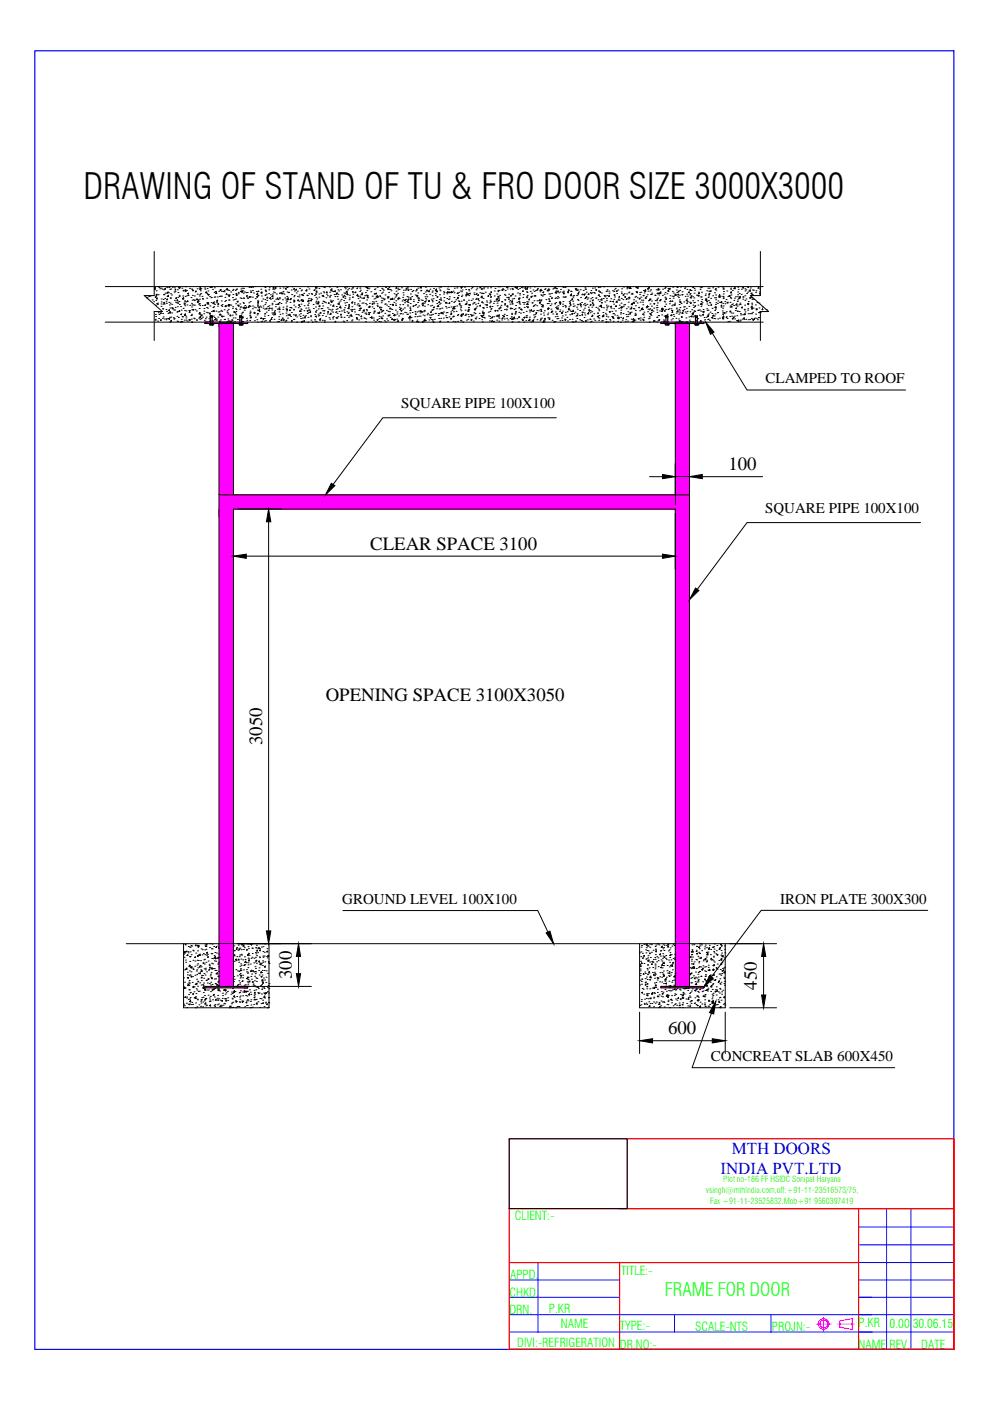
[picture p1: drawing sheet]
<svg xmlns="http://www.w3.org/2000/svg" width="210mm" height="297mm" viewBox="0 0 210 297" stroke-linecap="round" stroke-linejoin="round" font-family="sans-serif">
<defs><g id="words">
<text font-size="7.6" x="17.7" y="42.2">DRAWING OF STAND OF TU &amp; FRO DOOR SIZE 3000X3000</text>
<g font-size="4.4" fill="#0000b8">
<text x="155.2" y="244.7">MTH DOORS</text>
<text x="152.8" y="248.8">INDIA PVT.LTD</text>
</g>
<g font-size="4">
<text x="154.4" y="99.6">100</text>
<text x="78.5" y="116.5">CLEAR SPACE 3100</text>
<text x="69.1" y="148.6">OPENING SPACE 3100X3050</text>
<text x="55.6" y="158" transform="rotate(-90 55.6 158)">3050</text>
<text x="61.9" y="207.6" transform="rotate(-90 61.9 207.6)">300</text>
<text x="160.5" y="209.9" transform="rotate(-90 160.5 209.9)">450</text>
<text x="141.7" y="219.3">600</text>
</g>
<text font-size="3.9" fill="#0f0" x="140.9" y="274.7">FRAME FOR DOOR</text>
<g font-size="3.2">
<text x="162.3" y="81.3">CLAMPED TO ROOF</text>
<text x="85.1" y="86.6">SQUARE PIPE 100X100</text>
<text x="162.2" y="108.8">SQUARE PIPE 100X100</text>
<text x="72.6" y="191.6">GROUND LEVEL 100X100</text>
<text x="165.4" y="191.6">IRON PLATE 300X300</text>
<text x="150.7" y="224.9">CONCREAT SLAB 600X450</text>
</g>
<g font-size="2.6" fill="#0f0">
<text x="109.1" y="258.6">CLIENT:-</text>
<text x="108" y="275">CHKD.</text>
<text x="108.2" y="271.2">APPD.</text>
<text x="131.7" y="270.3">TITLE:-</text>
<text x="108" y="278.6">DRN.</text>
<text x="116.4" y="278.5">P.KR</text>
<text x="118.9" y="281.6">NAME</text>
<text x="182" y="281.4">P.KR</text>
<text x="188.6" y="281.6">0.00</text>
<text x="193.5" y="281.6">30.06.15</text>
<text x="109.7" y="285.6">DIVI:-REFRIGERATION</text>
<text x="131.4" y="282">TYPE:-</text>
<text x="131.4" y="286">DR.NO:-</text>
<text x="147.4" y="282.3">SCALE-NTS</text>
<text x="163.7" y="282.2">PROJN:-</text>
<text x="182" y="285.9">NAME</text>
<text x="188.6" y="286.1">REV.</text>
<text x="195.3" y="286.1">DATE</text>
</g>
<g font-size="1.8" fill="#37dd00">
<text x="153.3" y="250.7">Plot no-186 FF HSIDC Sonipat Haryana</text>
<text x="149.7" y="253">vsingh@mthindia.com,off:+91-11-23516573/75,</text>
<text x="150.6" y="255.2">Fax +91-11-23525832,Mob+91 9560397419</text>
</g>
</g></defs>
<!-- layer: 0 -->
<path d="M7.4 10.8h194.8v275.3h-194.8z" fill="none" stroke="#00f" stroke-width=".25"/>
<g fill="#f0f" stroke="#f0f" stroke-width=".21">
<path d="M46.5 104.9v3h99.7zM46.5 104.9h99.7v3z"/>
<path d="M143.2 107.9v92.2h3zM143.2 107.9h3v92.2z"/>
<path d="M46.5 107.9v92.2h3zM46.5 107.9h3v92.2z"/>
<path d="M143.2 200.1v9h3zM143.2 200.1h3v9z"/>
<path d="M46.5 200.1v9h3zM46.5 200.1h3v9z"/>
<path d="M140.1 209.1v.3h9.1zM140.1 209.1h9.1v.3z"/>
<path d="M43.4 209.1v.3h9.1zM43.4 209.1h9.1v.3z"/>
<path d="M140.1 68.3v.3h9.1zM140.1 68.3h9.1v.3z"/>
<path d="M43.4 68.3v.3h9.1zM43.4 68.3h9.1v.3z"/>
<path d="M143.2 68.6v36.3h3zM143.2 68.6h3v36.3z"/>
<path d="M46.5 68.6v36.3h3zM46.5 68.6h3v36.3z"/>
</g>
<g fill="none" stroke="#000" stroke-width=".21">
<path d="M32.7 53.3v9.4h-2.1l3.8 3.4h-1.7v6.1M161.2 53.3v9.4h-2.1l3.9 3.4h-1.8v6.1M22.3 68.3h139.5M22.3 60.8h139.5M31.1 63.1l.1 .1M31.2 63.2h.1M31.5 62.9h.1M31.8 62.8h.1M32.3 63.6h.1M32.6 64h.1M32.7 61.4h.1M32.7 61.1l.2-.2v.2z"/>
<path d="M32.8 61.2h.1M32.9 67.7h.1M32.9 67.9h.1M32.9 63l.2-.1-.1 .2zM32.9 66.7h.1M33 64.7h.1M33 67.1h.1M33 63.7h.1M33.1 62.7h.1M33.1 62.4h.1M33.1 61.7h.1M33.2 62.4h.1"/>
<path d="M33.2 63.3l.1-.1v.2zM33.2 64.4h.1M33.4 64.6h.1M33.4 64.3h.1M33.4 68.1h.1M33.5 62.5h.1M33.5 66.3h.1M33.6 67.5h.1M33.7 66.7h.1M33.7 60.8l.1 .1v-.1M33.8 60.9h.1M33.9 61.2h.1"/>
<path d="M34 66.4l.2-.1-.1 .2zM34.1 64.4h.1M34.1 65h.1M34.1 67.7l.1 .2h-.2zM34.2 63.4h.1M34.2 64h.1M34.2 61.1h.1M34.4 61.3h.1M34.4 67.5h.1M34.5 66.5h.1M34.5 65.5h.1M34.6 64.5h.1"/>
<path d="M34.6 63.5h.1M34.6 67.2h.1M34.6 62.5h.1M34.7 61.4h.1M34.7 64.2l.2-.1v.2zM34.8 62.5h.1M34.8 67.6h.1M34.8 64.4h.1M34.9 61.3l.2-.2v.2zM34.9 63.3h.1M35 62.2h.1M35.2 65.6h.1"/>
<path d="M35.2 64h.1M35.2 67.8h.1M35.2 67.6h.1M35.3 64.3h.1M35.3 62.2h.1M35.3 66h.1M35.3 63.6l.2-.2v.2zM35.4 61h.1M35.4 62l.3-.1-.1 .2zM35.6 67.5h.1M35.6 66.4h.1M35.7 62.6v.3l-.3-.1z"/>
<path d="M35.7 62.1h.1M35.8 61h.1M35.8 64.1h.1M35.8 67.6l.2-.1-.1 .2zM35.9 66.3l.2-.2v.3l-.3-.1M35.9 60.8h.1M35.9 64.7h.1M35.9 65.6l.1 .2h-.3zM36 67.3h.1M36 68.3h.1M36 66.3h.1M36 61.4h.1"/>
<path d="M36 65.3h.1M36.1 64.3h.1M36.1 63.1h.1M36.1 63.3h.1M36.2 62.3h.1M36.2 68.1l.1-.2v.2zM36.2 61.3h.1M36.2 67.2h.1M36.4 66.4h.1M36.4 62.5h.1M36.4 65.2h.1M36.4 64.5h.1"/>
<path d="M36.5 65.4l.2-.1v.2zM36.5 60.9h.1M36.7 67.4h.1M36.8 65.7h.1M36.8 67.7h.1M36.9 61.9h.1M36.9 67.5h.1M37 61h.1M37 63.7h.1M37.1 65.7h.1M37.1 61.9h.1M37.1 65.2h.1"/>
<path d="M37.2 64.1h.1M37.2 61.3l.1 .2h-.2zM37.2 63.2l.2-.1v.2zM37.4 64.2h.1M37.5 67.1h.1M37.5 68.1h.1M37.5 66.2h.1M37.6 66.1h.1M37.6 65h.1M37.6 61.4h.1M37.6 64.1h.1M37.6 63.6l.1 .2-.2-.1z"/>
<path d="M37.7 63h.1M37.7 64.3h.1M37.7 68.2h.1M37.7 62h.1M37.8 61h.1M37.8 67.3h.1M37.9 66l.2-.2v.2zM37.9 63.9h.1M38 62.9h.1M38 62.6h.1M38 61l.2-.1-.1 .2zM38 64.6h.1"/>
<path d="M38.3 65h.1M38.3 68.3l.2-.2v.2M38.3 66.6h.2v.1zM38.4 65.8h.1M38.5 67.7h.1M38.6 68.2h.1M38.6 61.1h.1M38.6 67.1h.1M38.7 63.3l.2-.2 .1 .3zM38.7 63.4h.1M38.7 67.2h.1M38.7 62.8h.1"/>
<path d="M38.8 61.7h.1M38.8 61.6h.1M38.8 65.4h.1M39 64.2h.1M39 67.9h.1M39 64.4h.3l-.1 .1zM39.1 66.9h.1M39.1 63.8h.1M39.1 65.8h.1M39.2 64.8h.1M39.2 63.9h.1M39.2 61.5h.1"/>
<path d="M39.3 61.8h.1M39.3 62.8h.1M39.3 60.8h.1M39.3 66.5l-.2 .3M39.3 66.6v.2h-.2M39.4 67h.1M39.4 61.5v.2h-.1zM39.4 65.9h.1M39.4 67.4h.1M39.4 64h.1M39.4 67.9h.1M39.6 61.6h.1"/>
<path d="M39.6 62.7h.1M39.6 64.7h.1M39.7 68.1h.1M39.8 62.2h.2l-.1 .2zM39.8 63.8v.1h-.1zM39.9 62.6h.1M40 65.8h.1M40.1 67.8h.1M40.1 67.8l.2-.1v.3zM40.2 65.8h.1M40.2 61.1h.1M40.2 64.7h.1"/>
<path d="M40.2 66l.1 .2h-.2zM40.5 63.1h.1M40.5 66.9h.1M40.6 67.7h.1M40.6 66.6h.1M40.6 64.3h.1M40.6 61.3h.1M40.6 65.1h.1M40.7 68.3h.1M40.7 65.7h.1M40.7 64.7h.1M40.7 61.4h.1"/>
<path d="M40.7 63.6h.1M40.8 62.6h.1M40.8 61.7h.1M40.8 61.6h.1M40.9 65.7l.2-.1-.1 .2zM41 64.7h.1M41 63.6h.1M41 67.5h.1M41.2 62.8h.1M41.2 63.7h.1M41.2 67.6h.1M41.2 64.7h.1"/>
<path d="M41.3 65.7h.1M41.5 61.7l.1 .2h-.2zM41.6 63.5l.2-.1-.1 .2zM41.6 67.8h.1M41.6 65.9h.1M41.7 67.9h.1M41.8 63.5h.1M41.8 62.4h.1M41.8 61.2h.1M41.9 63.9h.3l-.1-.3-.2 .3M42 63.9v.2h-.2zM42.1 64.5h.1"/>
<path d="M42.1 67.5h.1M42.2 66.4h.1M42.2 65.4h.1M42.2 64.4h.1M42.2 66.6h.1M42.3 64.4h.1M42.3 62.8h.1M42.3 63.4h.1M42.3 61.3l.2-.1v.2zM42.3 62.4h.1M42.3 61h.1M42.3 64.8h.1"/>
<path d="M42.4 61.4h.1M42.4 67.7h.1M42.4 66.2v.2h-.1zM42.4 66.6h.1M42.5 61.7h.1M42.6 62.2h.1M42.6 67l-.3 .3h.3l-.1-.2M42.6 61.2h.1M42.6 67.5h.1M42.6 66.9l.3-.1-.1 .2zM42.8 62.8h.1M42.9 63.3h.1"/>
<path d="M42.9 64.8h.1M42.9 67.2h.1M43 63.4h.1M43.2 66.5h.1M43.2 65.4h.1M43.2 66h.1M43.3 67.9h.1M43.4 61.1h.1M43.4 64.7l.2-.1-.1 .2zM43.4 61.3h.1M43.4 68.3v.3h9.1v-.3M43.5 67.6h.1"/>
<path d="M43.6 62l.1-.1v.1zM43.7 68.3h.1M43.7 67.2h.1M43.7 62.1h.1M43.7 66.2h.1M43.8 65.2h.1M43.8 63.2h.1M43.8 64.2h.1M43.9 62.2h.1M43.9 64.4h.1M43.9 61.2h.1M44 65.3h.1"/>
<path d="M44 62.5h.1M44 66.3h.1M44 64.3l.2-.2v.2zM44 64.2h.1M44.1 61.7h.1M44.1 64.5h.1M44.1 62.5l.2-.1v.2zM44.3 67.6h.1M44.3 66.4h.1M44.4 62.9h.1M44.5 68.1l.2-.1-.1 .2zM44.5 60.9h.1"/>
<path d="M44.5 64.9h.1M44.5 66.4l.1 .2h-.2zM44.7 63.1h.1M44.7 66.9h.1M44.8 64.1h.1M44.8 63h.1M44.8 66.1h.1M44.9 60.8l-.2 .1h.3v-.1M44.9 68h.1M45.1 61.4h.1M45.1 65.2h.1M45.2 68h.1"/>
<path d="M45.2 65.9l.2-.1v.2zM45.2 67h.1M45.3 66h.1M45.3 65h.1M45.4 64h.1M45.4 64.1v.3h-.3zM45.4 62h.1M45.4 63h.1M45.4 61h.1M45.4 67.3h.1M45.5 64.5h.1M45.5 67.8l.3-.3v.3z"/>
<path d="M45.6 63h.1M45.6 61.9h.1M45.7 61.8h.1M45.8 62.2h.1M45.8 66h.1M45.9 68h.1M45.9 64h.1M45.9 67.7h.1M45.9 64.2h.1M45.9 62v.2h-.2zM45.9 63.7l.3-.1-.1 .2zM46.1 63h.1"/>
<path d="M46.1 64.9h.1M46.2 64.5l.1-.2 .1 .2zM46.2 67.2h.1M46.2 66.1h.1M46.4 61.8h.1M46.5 68.6v140.5M46.5 66.1h.1M46.5 62.8h.1M46.5 66.6h.1M46.5 68.3h.1M46.5 68.1h.1M46.6 66.8l.2-.2v.2z"/>
<path d="M46.7 61.4h.1M46.7 61.5l.2-.1-.1 .2zM46.7 62.8h.1M46.8 67.8h.1M46.8 66.8h.1M46.8 65.8h.1M46.9 64.8h.1M46.9 63.8h.1M47 61.8h.1M47 62.8h.1M47 60.8h.1M47 66h.1"/>
<path d="M47 67.1l.2-.1-.1 .2zM47 65h.1M47.1 64.6h.1M47.3 61.8h.1M47.3 67.1h.1M47.5 61.6h.1M47.5 67.7h.1M47.5 61.9h.1M47.5 65.7h.1M47.6 63.9h.1M47.6 67.7h.1M47.7 63h.1"/>
<path d="M47.7 65h.1M47.7 64.9l.2-.1v.2zM47.8 64.8h.1M47.9 63.7h.1M47.9 61.4l.3-.3v.3zM48.1 62.2v.2h-.2zM48.1 66.2h.1M48.1 65.9h.1M48.1 68.1h.1M48.2 66.4h.1M48.3 61.5h.1M48.3 62.5h.1"/>
<path d="M48.3 67.6h.1M48.4 66.6h.1M48.4 65.6h.1M48.4 63.6h.1M48.4 64.6h.1M48.4 68h.1M48.5 62.6h.1M48.5 64.5v.2h-.1zM48.5 62.8l.2-.1-.1 .1zM48.5 61.6h.1M48.6 63.6h.1M48.6 64.6v.3h-.2"/>
<path d="M48.6 62.5h.1M48.6 64.6l-.2 .2M48.7 64.7h.1M48.7 66.9l.2-.1 .1 .2zM48.7 68.3l.3-.3v.3h-.1M48.9 61.9h.1M49 64.7h.1M49.1 67.8h.1M49.2 67.9h.1M49.2 66.8h.1M49.3 63.1h.1M49.3 61.6h.1"/>
<path d="M49.3 65.4h.1M49.3 65h.1M49.4 62.5h.1M49.4 61.4h.1M49.4 63.6h.1M49.4 67.4h.1M49.5 68.6v36.3M49.5 66.1h.3l-.1 .1zM49.7 63.5h.1M49.7 66.3h.1M49.8 68.2h.1M49.8 67.4h.1"/>
<path d="M49.9 66.4h.1M49.9 61.6h.1M49.9 65.4h.1M50 63.4h.1M50 64.4h.1M50 62.4h.1M50 66.7h.1M50 62.2h.1M50 66.1h.1M50.1 61.4h.1M50.1 65.6h.1M50.2 61.3h.1"/>
<path d="M50.2 62.4l.1 .2h-.2zM50.3 63.9h.2l-.1 .2zM50.3 64.7h.1M50.3 67.7h.1M50.5 62.3h.1M50.5 62h.1M50.6 64.7l.1 .2h-.2zM50.7 67.9h.1M50.8 65.5h.1M50.9 64.4h.1M50.9 63.2h.1M50.9 65.1h.1"/>
<path d="M51 61.8l.2-.1v.2zM51 65.1h.1M51.1 61.3h.1M51.1 67v.2h-.2zM51.2 66.6h.1M51.2 63.3h.1M51.2 67.1h.1M51.2 61.9h.2v-.2l-.2 .2M51.3 61.1h.1M51.3 66.3h.1M51.3 67.4l.2-.1v.2zM51.4 68.2h.1"/>
<path d="M51.4 68.3h.1M51.4 67.2h.1M51.4 66.2h.1M51.5 65.2h.1M51.5 61.7h.1M51.5 64.1h.1M51.6 62.2h.1M51.6 63.2h.1M51.6 61.1h.1M51.6 64.3h.1M51.7 63.3h.1M51.8 61.9h.1"/>
<path d="M51.8 65.8h.1M51.8 65.1l-.2 .2 .2 .1v-.3M51.9 64.8h.1M52 65.4h.1M52.1 65.2l.2-.1-.1 .1zM52.1 62h.1M52.3 67.5h.1M52.3 67.9h.1M52.4 63.1h.1M52.4 62.6v.2h-.1zM52.4 62h.1M52.5 63.3h.1"/>
<path d="M52.5 65.2h.1M52.8 64.2h.1M52.8 60.9h.1M52.8 64.8h.1M52.8 64.9v.2h-.1zM52.8 63l.2-.1v.2zM52.9 68h.1M52.9 66.4h.1M52.9 63h.1M52.9 66.8h.1M53 67h.1M53 65h.1"/>
<path d="M53 66h.1M53 67.4h.1M53.1 63.9h.1M53.1 66.3h.1M53.1 63h.1M53.1 61.7h.1M53.1 61.9h.1M53.2 60.9h.1M53.2 60.8h.1M53.2 67.2l.1 .2-.2-.1zM53.5 63h.1M53.5 64.9h.1"/>
<path d="M53.5 61.6h.1M53.5 65.5h.1M53.5 60.8l.2 .1v-.1M53.7 62.1h.1M53.8 66.2h.1M53.9 65.1h.1M53.9 66.4l.2-.1-.1 .2zM53.9 68h.1M54 60.8h.1M54.1 63.3h.1M54.2 67.2h.1M54.2 65.2h.1"/>
<path d="M54.3 61.8h.1M54.5 67.8h.1M54.5 66.8h.1M54.5 65.8h.1M54.5 66.5h.1M54.6 63.8h.1M54.6 64.8h.1M54.6 64.5h.1M54.6 68.3h.1M54.6 63v-.2l-.2 .2h.2M54.6 62.8h.1M54.6 65h.1"/>
<path d="M54.6 62.2l.1 .3-.3-.1zM54.6 64.2l.2-.1v.2zM54.7 61.7h.1M54.7 63.9h.1M54.7 66.5h.1M54.7 61.8h.1M54.7 62.7h.1M54.8 65.2l.2-.1v.2zM55 66.1h.1M55 65.6v.3l-.2-.1zM55.1 64.9h.1M55.3 68.2h.1"/>
<path d="M55.3 61.3h.1M55.3 65.1h.1M55.3 62.2h.1M55.3 62l.3-.1-.1 .2zM55.4 67.4v.1h-.1zM55.4 62.8h.1M55.4 63.9h.1M55.6 68.1h.1M55.7 67.6l.2-.1v.2zM55.7 63.4h.1M55.8 64.9h.1M55.8 65.3h.1"/>
<path d="M56 67.5h.1M56 68.1h.1M56.1 66.6h.1M56.1 67h.1M56.1 65.5h.1M56.1 63.5h.1M56.1 64.5h.1M56.1 66.5h.1M56.2 62.5h.1M56.2 62.6h.1M56.2 61.5h.1M56.2 61.6h.1"/>
<path d="M56.3 60.8l.1 .1h-.2zM56.3 61.8h.1M56.3 64.2h.1M56.3 68h.1M56.4 65.4l.2-.1v.2zM56.4 62.4h.1M56.4 66.2h.1M56.6 63.7h.1M56.6 63.2l.1-.2 .1 .2zM56.7 65h.1M56.8 66.9h.1M56.9 65.8h.1"/>
<path d="M57 62.2h.1M57 61.4h.1M57 65.5l.2-.2v.2zM57 64.8h.1M57.1 61h.1M57.2 68h.1M57.2 68.1h.1M57.2 63.2l.2-.1-.1 .2zM57.3 62.5h.1M57.3 63.4h.1M57.4 65.4h.1M57.4 67.7l.2-.2v.2z"/>
<path d="M57.6 67.3h.1M57.6 65.3h.1M57.6 66.4h.1M57.6 65.7h.1M57.7 64.3h.1M57.7 64.6h.1M57.7 63.3h.1M57.8 62.3h.1M57.8 66.6h.1M57.8 61.3h.1M57.8 62.7l.1 .3-.3-.1M57.9 62.7l-.3 .2"/>
<path d="M57.9 61l.2-.1v.2zM58 66.8h.1M58 61.9h.1M58 66.4h.3v-.3l-.2 .3M58.1 63.9h.1M58.1 67.7h.1M58.1 61.3h.1M58.2 62.1h.1M58.2 65.9h.1M58.2 66.6h.2l-.1 .1zM58.4 65h.1M58.4 64.5h.1"/>
<path d="M58.5 63.4h.1M58.5 60.9v.2h-.2zM58.6 62.3h.1M58.8 65.5h.1M58.8 68.2h.1M58.8 64.5h.1M58.9 63.2v.2l-.1-.1zM58.9 63.5h.1M58.9 64.4h.3l-.1 .1zM59 65.5h.1M59.1 68.2h.1M59.1 67.2h.1"/>
<path d="M59.1 67.7h.1M59.2 65.1h.1M59.2 66.1h.1M59.2 64.1h.1M59.2 63.1h.1M59.2 62.2h.1M59.2 63.3h.1M59.3 62.1h.1M59.3 61.1h.1M59.3 65.5l.1 .2-.2-.1zM59.4 66.6h.1M59.6 64.4h.1"/>
<path d="M59.6 62h.1M59.6 67.9l.1-.2 .1 .2zM59.7 62.2h.2l-.1 .1zM59.8 67.6h.1M59.8 67.4h.1M59.9 66.5h.1M59.9 63.6h.1M60 65.6h.1M60 62.2h.1M60 65.1h.1M60 61.8h.1M60 61.1h.1"/>
<path d="M60 67.8l.3-.1-.1 .3zM60.2 62.4h.1M60.4 63.2h.1M60.4 68.3h.1M60.6 63.6h.1M60.6 64.2h.1M60.6 68h.1M60.6 67.9h.1M60.6 66.4h.1M60.6 65.5h.1M60.6 61.1l.1 .2h-.2zM60.7 66.9h.1"/>
<path d="M60.7 65.3h.1M60.7 65.9h.1M60.8 63.9h.1M60.8 64.9h.1M60.8 65.6h.2l-.1 .2zM60.8 62.9h.1M60.8 60.9h.1M60.8 61.9h.1M60.9 60.9h.1M61 67.5h.1M61 66.7h.1M61.1 63.4v.2h-.2z"/>
<path d="M61.1 63.1l-.3 .3M61.1 63.2v.3l-.3-.1M61.1 62h.1M61.2 62h.1M61.2 66.9h.3v-.3l-.2 .3M61.4 65.2h.1M61.5 64.1h.1M61.5 65.7v.1h-.1zM61.5 63.5l.2-.1v.2zM61.6 65.2h.1M61.6 63.3h.1M61.6 67.1h.1"/>
<path d="M61.7 61.5h.1M61.7 65.3h.1M61.8 66.3h.1M61.8 62.5h.1M61.9 67.9v.2h-.1zM61.9 60.8h.1M62.2 66.7h.1M62.2 67.7h.1M62.2 63.6h.1M62.2 65.7h.1M62.2 64h.1M62.2 65.6h.1"/>
<path d="M62.2 61.3l.3-.1-.1 .2zM62.3 64.7h.1M62.3 62.9h.1M62.3 63.7h.1M62.3 63.9h.1M62.3 67.7h.1M62.4 62.7h.1M62.4 61.7h.1M62.6 65.1h.1M62.6 66.9l.2-.1-.1 .2zM62.6 66.8h.1M62.7 61.5l.1-.2v.2z"/>
<path d="M62.8 62.1h.1M62.9 68.3h.1M62.9 67.2h.1M63 61.7h.1M63 62.8h.1M63.2 65.2h.1M63.2 63.6l.1 .2-.2-.1zM63.3 64.7l.2-.1-.1 .2zM63.4 63.9h.1M63.4 63h.1M63.4 66.8h.1M63.4 62.5h.1"/>
<path d="M63.5 61.1h.1M63.5 65h.1M63.6 67.1h.1M63.6 65.8l.1 .2h-.2zM63.7 66h.1M63.7 66.5h.1M63.7 67.5h.1M63.8 65.5h.1M63.8 64.5h.1M63.8 61.7h.1M63.8 63.7h.1M63.9 63.5h.1"/>
<path d="M63.9 65.7h.1M63.9 62.5h.1M63.9 61.5h.1M63.9 68.3l.2-.2v.2M64 68.1h.1M64 62.5l.2-.1v.2zM64.1 63.6h.1M64.1 67.5h.1M64.2 62.7h.1M64.2 66.9h.1M64.3 63.6l.1 .3h-.3zM64.4 68.1l.2-.1-.1 .2z"/>
<path d="M64.4 62.2h.1M64.4 65.9h.1M64.5 64.8h.1M64.5 67.3l.2-.2v.3h-.2M64.8 66.9h.1M64.8 65.3h.1M64.8 61.7l.2-.2v.2zM65 61.5h.1M65 62.6h.1M65.1 66.5h.1M65.2 62.7h.1M65.2 68.3h.1"/>
<path d="M65.2 64.7h.1M65.2 60.8h.1M65.2 63.9l.2-.1 .1 .1zM65.3 67.3h.1M65.3 63.6h.1M65.3 65.8l-.1 .2-.1-.1 .2-.1M65.3 65.3h.1M65.3 66.3h.1M65.4 64.3h.1M65.4 63.3h.1M65.4 63.8h.1M65.5 62.3h.1"/>
<path d="M65.5 65.7h.1M65.5 61.3h.1M65.6 65.8h.1M65.8 66.9h.1M65.8 67.2h.1M65.8 66v.2h-.1zM65.8 63.7l.3-.1-.1 .2zM65.9 63.3h.1M65.9 67.9h.1M66 62.2h.1M66.1 63.5h.1M66.1 62.4h.1"/>
<path d="M66.2 68.3h.1M66.4 64.6h.1M66.4 65.4h.1M66.6 61.5l.2-.1-.1 .2zM66.6 62.7h.1M66.7 67.8h.1M66.7 66.7h.1M66.8 68.1h.1M66.8 67.1h.1M66.9 66.1h.1M66.9 61.2h.1M66.9 62.3h.1"/>
<path d="M66.9 65.1h.1M66.9 62.4h.1M66.9 66.2h.1M66.9 67.1l.2-.1v.2zM66.9 64.1h.1M67 63h.1M67 62.1h.1M67 63.9h.1M67 64.4h.1M67 68.2h.1M67.1 61.1h.1M67.1 65.8h.1"/>
<path d="M67.1 60.8l-.2 .2h.3v-.2M67.2 61.7v.2h-.2zM67.2 63.4h.1M67.3 64.4h.3l-.1-.3-.2 .3M67.4 64.1l.2-.2v.2zM67.5 66.6h.1M67.5 67h.1M67.5 65.5h.1M67.6 61.1h.1M67.6 62.3h.1M67.6 63h.1M67.6 66.9h.1"/>
<path d="M67.6 64.9l.2-.1v.2zM67.8 67.6h.1M67.8 66.4l.2-.2v.2zM68 67.6l-.3 .2 .3 .1-.1-.3M68 62.2h.1M68 65.5h.1M68.2 60.8h.1M68.3 65.4h.1M68.3 62.7h.1M68.3 64.3h.1M68.3 66.9h.1M68.3 67.9h.1"/>
<path d="M68.4 65.9h.1M68.4 62.7l.2-.1-.1 .2zM68.4 64.9h.1M68.5 63.9h.1M68.5 62.9h.1M68.6 61.9h.1M68.6 60.8h.1M68.6 66.4h.1M68.6 63.9h.1M68.7 65.9h.1M68.7 62.1h.1M68.8 61h.1"/>
<path d="M68.8 67.9h.1M68.8 64.1h.1M68.9 68.3h-.1M68.9 68.3h.1M69.1 64.2h.1M69.1 67.1h.1M69.1 63.1h.1M69.2 62.4h.1M69.3 61.9l.1 .2-.2-.1zM69.4 65.2h.1M69.4 62.7h.1M69.4 66.6h.1"/>
<path d="M69.4 66.1h.3l-.1 .1zM69.7 65.5h.1M69.7 67.4h.1M69.7 64.1l.1 .2h-.2zM69.8 60.8h.1M69.9 63h.1M69.9 62.8h.1M69.9 66.6h.1M69.9 67.7h.1M69.9 61.9h.1M69.9 65.7h.1M70 64.7h.1"/>
<path d="M70 63.6h.1M70.1 62.6h.1M70.1 61.7h.1M70.1 61.4l.3-.2v.3h-.3M70.2 66.4v.2h-.2zM70.2 63.9h.2l-.1 .2zM70.2 64.1h.1M70.2 64h.1M70.3 65.9h.1M70.4 61.7h.1M70.4 65.6h.1M70.5 67.3h.1"/>
<path d="M70.5 66.2h.1M70.5 63.8h.1M70.5 67.6h.1M70.7 61.8h.1M70.7 67.2h.1M70.8 64.7v.3l-.3-.1zM70.8 62.5h.1M70.9 61.7h.2l-.1 .2zM71 68.3l.2-.2v.2M71 62.9h.1M71.1 66.2h.1M71.2 62.4h.1"/>
<path d="M71.3 66.1h.1M71.3 65.6h.1M71.3 67.4l.2-.1-.1 .2zM71.3 65h.1M71.4 67.5h.1M71.4 60.9h.1M71.5 66.4h.1M71.5 62.9h.1M71.5 62.1v.1h-.2zM71.5 65.5h.1M71.6 64.4h.1M71.6 63.4h.1"/>
<path d="M71.6 61.4h.1M71.6 62.4h.1M71.6 67.2h.1M71.8 61.7h.1M71.9 64.1h.1M71.9 66h.1M71.9 64.3v.2h-.1zM72 65.2l.2-.1v.1zM72.1 64.9h.1M72.1 63.8h.1M72.2 61.4h.1M72.2 65.3h.1"/>
<path d="M72.3 67.2h.1M72.3 63.5h.1M72.3 67.3h.1M72.3 66.6l.1 .2h-.2zM72.4 65.9h.1M72.4 62.5h.1M72.7 63l.2-.1v.1zM72.7 68.1h.1M72.9 63.7h.1M72.9 65.7h.1M72.9 68.3h.1M72.9 62.6h.1"/>
<path d="M72.9 62.1h.1M72.9 65.9h.1M73 67.3h.1M73 66.3h.1M73 65.2h.1M73 61h.1M73.1 64.2h.1M73.1 63.3h.1M73.1 62.9h.1M73.2 62.2h.1M73.2 61.2h.1M73.2 64.7h.1"/>
<path d="M73.5 64.1h.1M73.5 60.8l.1 .1v-.1M73.5 68h.1M73.5 62.4l.2-.2v.2zM73.5 66.9h.1M73.5 66.1h.1M73.6 61.7l-.2 .2 .2 .1v-.3M73.7 62.5h.1M73.7 61.4h.1M73.8 65.4l.2-.2v.3zM73.8 66.4l.2-.1-.1 .2zM73.9 67.3h.1"/>
<path d="M73.9 65h.1M74 61.1h.1M74 63.6h.1M74.1 63.2h.1M74.1 67h.1M74.1 64.5v.2h-.2zM74.1 62.6h.1M74.3 66.8h.1M74.4 65.7h.1M74.5 61.3h.1M74.5 66.8v.2l-.1-.1zM74.5 67h.1"/>
<path d="M74.5 68h.1M74.5 65.8h.1M74.5 64.2l.2-.1v.2zM74.6 66h.1M74.6 65h.1M74.6 64h.1M74.6 67.8h.1M74.7 63h.1M74.7 61.1h.1M74.7 61.8h.1M74.7 65.6h.1M74.7 62h.1"/>
<path d="M74.8 61h.1M74.8 62.4h.1M75.1 65.6h.1M75.1 64.5h.1M75.1 64.2h.1M75.2 66.1h.1M75.2 62l.3-.1-.1 .2zM75.5 66.6h.1M75.5 67.3h.1M75.6 67.6l.2-.1-.1 .2zM75.6 61.2h.1M75.7 62.7h.1"/>
<path d="M75.7 60.8h.1M75.7 64.7h.1M75.8 62.9h.1M75.8 66.7h.1M75.8 62.4l-.1 .2h.2l-.1-.1M75.9 64.4h.1M75.9 63.3h.1M76 67.8h.1M76.1 66.8h.1M76.1 64.9l.2-.2v.2zM76.1 65.8h.1M76.2 64.8h.1"/>
<path d="M76.2 63.8h.1M76.2 65.5h.1M76.3 61.8h.1M76.3 62.8h.1M76.3 60.8h.1M76.3 61.1h.1M76.3 63h.1M76.3 65.4l.3-.1-.1 .2zM76.4 61.5h.1M76.4 65.3h.1M76.5 67.2l.2-.2v.2zM76.6 67.6h.1"/>
<path d="M76.6 62.5h.2v-.3l-.2 .3M76.7 63.2h.1M76.7 62.1h.1M76.7 64.3h.1M76.8 66.2h.1M77 64.2h.1M77.1 63.2l.2-.1-.1 .2zM77.1 67.4h.1M77.2 65.7v.3l-.2-.1M77.2 65.7l-.2 .2M77.3 67.5h.1M77.3 62.7h.1"/>
<path d="M77.4 66.4h.1M77.5 62h.1M77.5 64.4h.1M77.5 68.2h.1M77.5 60.9h.1M77.6 67.6h.1M77.6 66.4h.1M77.6 66.6h.1M77.6 62.6h.1M77.7 65.6h.1M77.7 64.6h.1M77.7 63.6h.1"/>
<path d="M77.7 65.9h.1M77.8 61.6h.1M77.8 62.6h.1M77.8 61l.2-.1-.1 .2zM77.8 63h.1M77.9 61.2h.1M77.9 63.1h.1M78 62.6v.2h-.1zM78.1 66.3h.1M78.1 66.6l.2-.1v.2zM78.2 65.2h.1M78.2 61.2h.1"/>
<path d="M78.2 65h.1M78.2 65.1l.2-.2 .1 .2zM78.3 60.8h.1M78.3 64.3h.1M78.4 66.3h.1M78.5 67.3h.1M78.6 61.9h.1M78.7 67.3l.1-.1 .1 .2zM78.8 67.5h.1M78.9 65.1h.1M78.9 64.4h.2l-.1 .1zM78.9 64h.1"/>
<path d="M78.9 62.8h.1M79.1 67.4h.1M79.2 66.4h.1M79.2 65.4h.1M79.2 64.1h.1M79.2 67.9h.1M79.3 64.4h.1M79.3 66.1h.1M79.3 63.4h.1M79.3 62.4h.1M79.3 65.9h.1M79.3 62.2h.1"/>
<path d="M79.4 61.4h.1M79.5 61.3h.1M79.6 68.3h.1M79.6 63.2h.1M79.6 62.2h.2v.1zM79.7 63.9h.1M79.7 62.8h.1M79.9 64.4h.1M79.9 64.7h.1M79.9 67.8l.3-.1-.1 .2zM80 66.4h.1M80 60.9h.1"/>
<path d="M80 65h.1M80 62.7l.1 .3h-.3zM80.2 62.8v.2h-.2zM80.3 68.2h.1M80.4 67.1h.1M80.4 67.5h.1M80.4 66.1l-.2 .3h.2v-.2M80.5 62.7h.1M80.5 61.6h.1M80.5 62.9h.1M80.6 65.1v.2l-.2-.1zM80.7 68.2h.1"/>
<path d="M80.7 65.6l.2-.1-.1 .3zM80.7 67.2h.1M80.7 66.2h.1M80.8 65.2h.1M80.8 63.2h.1M80.8 64.2h.1M80.8 63.8h.1M80.9 62.2h.1M80.9 61.1h.1M81 66h.1M81 63.8h.1M81 67.6h.1"/>
<path d="M81 67.4v.1h-.1zM81.1 67h.1M81.1 61.3h.1M81.1 61.9h.1M81.1 65.8h.1M81.2 65.9h.1M81.2 63.3h.1M81.3 61.5h.1M81.4 63.5l.2-.1-.1 .2zM81.5 68h.1M81.5 64.5h.1M81.6 66.4h.1"/>
<path d="M81.6 62.5h.1M81.7 64.4h.1M81.7 68.3h.1M81.9 60.8l-.1 .1h.1v-.1M81.9 65.8h.1M82 64.7h.1M82 67.6h.1M82.1 62.9h.1M82.1 61.3l.3-.1-.1 .2zM82.2 68h.1M82.2 67h.1M82.3 66h.1"/>
<path d="M82.3 66.8h.1M82.3 65h.1M82.3 63l.1 .2h-.2zM82.4 63h.1M82.4 64h.1M82.4 62h.1M82.4 61h.1M82.4 61.4h.1M82.5 66.9l.2-.1-.1 .1zM82.6 66.1h.1M82.7 64.6h.1M82.7 63.5h.1"/>
<path d="M82.7 61.4h.1M82.7 67.3h.1M82.7 65.3l.1 .2h-.2zM82.8 63.3h.1M82.8 63.5h.1M82.9 65.5h.1M82.9 61.7h.1M83.1 65.6h.1M83.2 64.5h.1M83.2 67.5v.2h-.2zM83.2 66.5h.1M83.2 64.7l.2-.1v.2z"/>
<path d="M83.2 63.2l.1 .3h-.3l.3-.3M83.4 67.7h.1M83.5 68h.1M83.5 63.4h.1M83.5 64.1h.1M83.5 62.3h.1M83.6 67.7h.1M83.7 66.6v.3h-.2zM83.7 67.8h.1M83.7 63h.1M83.8 66.8h.1M83.8 65.8h.1"/>
<path d="M83.8 64.4h.1M83.9 64.8h.1M83.9 63.8h.1M83.9 61.1l.2-.2v.2zM84 61.7h.1M84 62.8h.1M84 62.5l.2-.1-.1 .2zM84.1 67.7h.1M84.2 66.6h.1M84.2 66.1h.1M84.3 68.1l.2-.1-.1 .2zM84.3 62.2h.1"/>
<path d="M84.3 61.1h.1M84.3 61.4h.1M84.4 63.4h.1M84.5 63.2h.1M84.5 67h.1M84.5 63.2v.2h-.2zM84.6 63.3h.1M84.6 61.4h.1M84.6 65.2h.1M84.8 64.6h.1M84.8 66.6h.1M84.9 65.5v.2l-.1-.1z"/>
<path d="M84.9 66.5h.1M85 65.4h.1M85 65.9l.2-.1-.1 .2zM85.1 61h.1M85.2 67.7h.1M85.2 63.8h.1M85.3 67.5h.1M85.3 67.6h.1M85.3 67.7l.1 .2h-.2zM85.4 66.6h.1M85.4 63h.1M85.4 64.6h.1"/>
<path d="M85.4 65.5h.1M85.4 63.6h.1M85.4 62.1h.1M85.5 62.5h.1M85.5 61.5h.1M85.7 65.3h.1M85.7 63.7l.3-.1-.1 .2zM85.8 64.2h.1M85.8 66.2h.1M86 61.5h.1M86 63.5h.1M86.1 66.3h.1"/>
<path d="M86.1 61.3l.1-.2 .1 .2zM86.2 60.8h.1M86.2 63.9l.3-.2v.3h-.3M86.3 62.9h.1M86.3 66.7h.1M86.4 64.7h.1M86.4 66.6h.1M86.4 61.1h.1M86.4 64.9h.1M86.5 64.1h.1M86.5 63.6l.2-.2v.2zM86.5 61.5l.2-.1-.1 .2z"/>
<path d="M86.5 63h.1M86.6 67.4l.3 .1v-.3l-.2 .2M86.8 67.8h.1M86.8 67.1l.2-.1v.2zM86.8 67.4h.1M86.9 66.4h.1M86.9 65.1h.1M86.9 65.4h.1M86.9 65.8l.2-.1v.1zM87 63.3h.1M87 64.4h.1M87 63.1h.1"/>
<path d="M87 62.3h.1M87 63.5h.1M87 67.4h.1M87.1 61.4h.1M87.2 67.3h.1M87.3 62.9h.1M87.3 61.8h.1M87.3 68.1l.2-.2v.2zM87.4 66.3h.1M87.6 61.6h.1M87.6 64.9l.2-.1-.1 .2zM87.6 63.9h.1"/>
<path d="M87.6 63.6h.1M87.9 67.2h.1M88 66.1h.1M88 64.7h.1M88 62.5h.1M88 66.4h.1M88.1 66.7h.1M88.1 61.7h.1M88.2 64.6h.1M88.3 68.2h.1M88.3 62.7l.2-.1-.1 .2zM88.4 68.2h.1"/>
<path d="M88.4 67.2h.1M88.4 67.9h.1M88.4 61.3v.2h-.1zM88.4 66.1h.1M88.4 62.8h.1M88.5 65.1h.1M88.5 63.1h.1M88.5 64.1h.1M88.6 62.1h.1M88.6 61.1h.1M88.6 63.2h.1M88.7 68.3h.1"/>
<path d="M88.7 66h.1M88.7 67h.1M88.8 64.9h.1M88.8 63.2h.1M88.8 63.6l.1 .2-.2-.1zM89 66.4h.1M89.1 67h.1M89.1 61l.2-.2v.3zM89.1 66l.2-.2v.3zM89.2 61.7h.1M89.3 61.6h.1M89.3 63.6h.1"/>
<path d="M89.3 66.1h.2v.1zM89.5 68.3l.2-.2v.2M89.5 63.7h.1M89.5 64.8h.1M89.6 64.8h.1M89.7 66.8h.1M89.7 64.2l.1 .3h-.3M89.7 64.2l-.2 .2M89.8 62.2h.1M89.8 66.1h.1M89.9 65.8h.1M89.9 68h.1"/>
<path d="M89.9 64.3h.1M89.9 68.1h.1M90 66.9h.1M90 64.9h.1M90 65.9h.1M90 68h.1M90.1 63.9h.1M90.1 62.9h.1M90.1 67.7v.3l-.2-.1zM90.1 63.9h.2l-.1 .1zM90.1 61.9h.1M90.2 60.9h.1"/>
<path d="M90.2 68h.1M90.2 63.3h.1M90.3 63.6h.1M90.4 62.5h.1M90.5 62.9h.1M90.5 66.7h.1M90.6 61.5v.2h-.2zM90.6 66.4h.1M90.7 64.6h.1M90.8 61.7h.1M90.8 61.7h.2v.2zM90.9 63.7h.1"/>
<path d="M90.9 67.8h.1M91 66.8h.1M91 63.8v.1h-.1zM91.1 62.4h.1M91.2 61.3h.1M91.2 67.3h.2l-.1 .2zM91.2 64.9h.1M91.3 66.8h.1M91.4 66.1l.1 .1h-.2zM91.5 67.7h.1M91.5 63.4h.1M91.5 66.7h.1"/>
<path d="M91.5 64.7h.1M91.5 65.8h.1M91.6 63.7h.1M91.6 61.9h.1M91.6 65.8h.1M91.6 62.7h.1M91.7 61.7h.1M91.7 68h.1M91.7 64h.1M91.7 67.8h.1M91.8 66.6h.1M91.8 65.6h.1"/>
<path d="M91.8 68.3h.1M91.8 63.3h.1M91.9 65.2l.2-.1-.1 .1zM91.9 61.2h.1M92.1 67.7h.1M92.3 62.2h.1M92.3 66.5h.1M92.3 62.6h.1M92.3 66.4h.1M92.4 61.8h.1M92.5 63.7h.1M92.5 61.3l.1 .3-.3-.1 .3-.2"/>
<path d="M92.6 65.5h.1M92.6 64.4h.1M92.6 63l.3-.1-.1 .1zM92.7 61.7l.1 .2h-.2zM92.9 65h.1M92.9 66.5h.1M92.9 66.9h.1M92.9 64.7l.1 .3h-.3zM93 67.5h.1M93.1 66.5h.1M93.1 61.1h.1M93.1 65.5h.1"/>
<path d="M93.1 63.5h.1M93.1 64.5h.1M93.1 63.9l.1 .2h-.2zM93.2 62.5h.1M93.2 68.3l.2-.1v.1M93.2 61.5h.1M93.3 68.1h.1M93.3 61.7h.1M93.3 65.5h.1M93.4 63.2h.1M93.4 64.3h.1M93.4 60.8l.1 .1 .1-.1"/>
<path d="M93.4 63.4h.1M93.4 63.7h.1M93.4 67.5h.1M93.6 66.2v.2h-.2zM93.7 65.3h.1M93.7 66.4l.2-.1v.2zM93.9 66.6h.1M94 67.5h.1M94 61.9h.1M94 62.3h.1M94 66.1h.1M94.1 63.8h.1"/>
<path d="M94.1 63.1h.1M94.2 62h.1M94.4 64.2l.2-.1v.2zM94.5 65h.1M94.5 64.1h.1M94.5 66.9h.1M94.6 66.3h.1M94.6 67.3h.1M94.6 65.3h.1M94.7 64.3h.1M94.7 63.3h.1M94.8 62.3h.1"/>
<path d="M94.8 67.4h.1M94.8 62l.1-.1 .1 .2zM94.8 61.3h.1M94.8 66.3h.1M94.9 68.2h.1M94.9 61.9h.1M95 60.8h.1M95.1 63.5h.1M95.1 61.4h.1M95.1 65.2h.1M95.2 64.3l.1-.2v.2zM95.2 62l.2-.1-.1 .2z"/>
<path d="M95.2 63.4h.1M95.2 67.2h.1M95.3 62.9h.1M95.5 66.6h.1M95.5 67.6l.2-.1-.1 .2zM95.6 66.1h.1M95.6 65.1h.1M95.6 61.9h.1M95.7 63.9h.1M95.8 66.4v.2h-.2zM95.8 61.8v.3l-.3-.1zM95.8 62h.1"/>
<path d="M95.8 65.8h.1M95.9 67.2h.1M96.1 68.1h.1M96.1 61.7h.1M96.1 65.1h.1M96.1 67.1h.1M96.1 67h.1M96.2 65.1h.1M96.2 66.1h.1M96.2 65.2v.3h-.3zM96.2 64.1h.1M96.2 63.1h.1"/>
<path d="M96.2 65.4l.2-.1v.2zM96.3 62.1h.1M96.3 61.1h.1M96.4 65h.1M96.4 63.9h.1M96.5 68.2h.1M96.7 63.6h.1M96.7 66h.1M96.8 64.9h.1M96.9 60.8h.1M96.9 61.1h.1M96.9 62.2l.2-.1v.1z"/>
<path d="M97 63h.1M97 66.9h.1M97 63.2l.2-.1-.1 .2zM97 68.1h.1M97.1 66.7h.1M97.2 62.7h.1M97.2 63.8h.1M97.3 62h.1M97.3 63.9h.1M97.3 64.5l.2-.2 .1 .2zM97.5 64.8h.1M97.6 61.7h.1"/>
<path d="M97.6 65.5h.1M97.6 67.9h.1M97.7 66.9h.1M97.7 65.2h.1M97.7 64.9h.1M97.7 65.9h.1M97.7 67.1h.1M97.7 61l.2-.1-.1 .2zM97.8 63.9h.1M97.8 68h.1M97.8 66.8l.1-.2 .1 .2zM97.8 62.9h.1"/>
<path d="M97.8 66.9h.1M97.8 61.9h.1M97.9 60.8h.1M97.9 62.6h.1M98 61.5h.1M98.1 66.6l.2-.1-.1 .2zM98.1 68.3h.1M98.3 63.6h.1M98.5 60.9h.1M98.6 66.9h.1M98.6 65.8h.1M98.6 64.6h.1"/>
<path d="M98.7 66.8h.1M98.7 61.4h.1M98.7 62.8h.1M98.7 66.6h.1M98.8 62.5l.2-.2v.3l-.3-.1M98.8 64.4l.2-.1-.1 .2zM98.9 62.1h.1M98.9 67.9h.1M98.9 64h.1M99.1 62.4h.1M99.2 67.7h.1M99.2 66.7h.1"/>
<path d="M99.2 65.7h.1M99.2 62.2l.1 .3-.2-.1zM99.3 64.7h.1M99.3 65.2h.1M99.3 63.6h.1M99.3 67.2h.1M99.3 61.4h.1M99.4 62.7h.1M99.4 65.7h.1M99.4 65.7v.3h-.2l.2-.3M99.4 61.7h.1M99.4 64.6h.1"/>
<path d="M99.5 62.2h.2v.1zM99.7 64.5v.2h-.2zM99.7 66.7h.1M99.8 67.8l.2-.1v.2zM99.9 61.2h.1M99.9 63.7h.1M100.1 60.9h.1M100.1 66.8v.2h-.2zM100.2 64.4h.1M100.2 63.4h.1M100.3 66.8h.1M100.3 68.1h.1"/>
<path d="M100.4 64.3h.1M100.5 62.1h.1M100.5 66.3h.1M100.5 65.5h.1M100.5 64.1h.1M100.5 62.5h.1M100.6 65.6l.2-.1-.1 .3zM100.7 66.5h.1M100.7 67.5h.1M100.8 65.5h.1M100.8 64.5h.1M100.9 63.5h.1"/>
<path d="M100.9 67.6h.1M100.9 62.5h.1M100.9 65.3h.1M100.9 61.4h.1M100.9 67.2h.1M101 62.2h.1M101 63.3h.1M101.1 61.1h.1M101.1 64.9h.1M101.3 64.3h.1M101.4 62.5v.1h-.1zM101.4 63.6l.1-.3-.2 .1 .2 .2"/>
<path d="M101.5 63.8h.1M101.6 67.5h.1M101.6 66.4h.1M101.7 61h.1M101.7 62.1h.1M101.8 61h.1M101.8 64.7l.1 .2h-.2zM101.9 66.9h.1M102 61.3l.2-.1v.2zM102.1 62.2h.1M102.1 63.1h.1M102.1 64.1h.1"/>
<path d="M102.1 64h.1M102.1 67.8h.1M102.2 62.8l-.2 .2M102.2 62.8v.2h-.2M102.2 68.3h.1M102.2 62.2h.1M102.2 66h.1M102.2 67l.1 .2h-.2zM102.3 66.3h.1M102.3 67.3h.1M102.3 65.2h.1M102.4 64.2h.1"/>
<path d="M102.4 66.4h.1M102.4 66.9l.2-.1-.1 .1zM102.4 63.3h.1M102.4 65.2h.1M102.5 62.2h.1M102.5 61.2h.1M102.5 65.3h.1M102.5 60.9h.1M102.5 67.3h.1M102.6 66.2v.3h-.2l.2-.3M102.7 67.4h.1M102.8 64.6h.1"/>
<path d="M102.9 61.9h.1M102.9 60.8h.1M103.1 63.8h.1M103.1 64.7l.2-.1v.2zM103.2 65.2h.1M103.2 64.1h.1M103.3 61.1h.1M103.5 66.2h.1M103.6 67h.1M103.6 62.6v.2h-.2l.2-.2M103.7 62.3h.1M103.8 68h.1"/>
<path d="M103.8 64.2h.1M103.8 67.1h.1M103.9 66.1h.1M103.9 62.5l.2-.1-.1 .2zM103.9 65h.1M103.9 63.6h.1M103.9 67.5h.1M103.9 64h.1M104 63h.1M104 64h.1M104 64.9v.2h-.1zM104 61h.1"/>
<path d="M104 62h.1M104 62.9h.1M104 61.9h.1M104 65.7h.1M104.1 65.4h.1M104.2 67.4h.1M104.2 68.1l.2-.1-.1 .2zM104.3 65h.1M104.4 67.2l.1 .2h-.2zM104.6 68.2h.1M104.6 64.3h.1M104.6 68.1h.1"/>
<path d="M104.7 67.2h.1M104.7 63.9h.1M104.8 61.7h.1M104.8 62.8h.1M104.9 65.9l.2-.1v.2zM105 61.1h.1M105.1 63.8h.1M105.2 67h.1M105.3 67.9h.1M105.3 66.9h.1M105.3 62.3h.1M105.4 65.8h.1"/>
<path d="M105.4 67h.1M105.4 64.3h.1M105.4 64.8h.1M105.4 65.9h.1M105.4 63.3l.1 .3-.3-.1zM105.5 63.9h.1M105.5 62.8h.1M105.6 61.8h.1M105.6 61.6h.1M105.6 60.8h.1M105.6 63l.2-.2v.2zM105.6 66.9l.2-.2v.3h-.2"/>
<path d="M105.6 67.2h.1M105.7 63.3h.1M105.7 63.7l.2-.1-.1 .2zM105.8 68.1h.1M105.8 65.5h.1M105.8 65.4h.1M105.8 67.5h.1M105.8 61.6h.1M105.9 62.6h.1M105.9 60.8h.1M106 65.2l.2-.1v.2zM106.2 65.8h.1"/>
<path d="M106.2 64.7h.1M106.4 63.9h.1M106.4 67.8h.1M106.4 64h.1M106.4 61.5l.2-.1-.1 .2zM106.5 66.9h.1M106.6 61.2h.1M106.6 67.4v.1h-.2zM106.7 61.4h.1M106.7 67.1l.2-.1v.2zM106.8 67.1h.1M106.9 66.6h.1"/>
<path d="M106.9 67.6h.1M106.9 65.6h.1M106.9 62.4h.1M107 64.6h.1M107 64.7h.1M107 64.4h.1M107 63.6h.1M107.1 62.6h.1M107.1 61.6h.1M107.3 65.7h.1M107.4 65.5h.1M107.4 60.9l.1-.1v.1z"/>
<path d="M107.4 67.5h.1M107.4 63h.1M107.4 66.9h.1M107.5 64.9l.2-.1-.1 .2zM107.5 60.9h.1M107.5 61.3h.1M107.5 65.1h.1M107.7 67.8h.1M107.8 63.2l.1-.2 .1 .2zM107.8 63.5h.1M107.8 62.4h.1M108 64h.1"/>
<path d="M108.1 64.5h.1M108.1 63.7h.1M108.1 67.5h.1M108.2 61.3h.1M108.2 65.5l.1-.2 .1 .2zM108.2 62.7l.2-.1-.1 .2zM108.4 67.2h.1M108.4 67.4h.1M108.4 67.7h.1M108.4 64l.3-.2v.3zM108.5 66.4h.1M108.5 66.6h.1"/>
<path d="M108.5 65.4h.1M108.5 68.3h.2M108.6 64.4h.1M108.6 62.5h.1M108.6 63.4h.1M108.6 61.2h.1M108.6 62.3h.1M108.6 67.7l.2-.2v.2zM108.6 61.4h.1M108.6 62.4h.1M108.9 63.3h.1M109 65.6h.1"/>
<path d="M109 67.6h.1M109.1 67.2l-.2 .3M109.1 67.2v.3h-.3M109.1 60.9h.1M109.2 66.5h.1M109.2 62.8h.1M109.2 66.6h.1M109.2 65.5h.1M109.3 66.1h.2l-.1 .1zM109.3 60.9h.1M109.3 64.8h.1M109.4 61.1h.1"/>
<path d="M109.6 67.6h.1M109.6 64.1h.1M109.7 60.9v.2h-.2zM109.7 62.1h.1M109.8 61.4h.1M109.9 68.3h.1M109.9 63.4h.1M110 67.2h.1M110 66.2h.1M110 65.3h.1M110 63.9h.2v.1zM110 65.2h.1"/>
<path d="M110 64.2h.1M110.1 64.2h.1M110.1 63.2v.2h-.1zM110.1 63.2h.1M110.2 61.2h.1M110.2 62.2h.1M110.2 62.5h.1M110.2 64.5h.1M110.3 66.4h.1M110.5 60.9h.1M110.5 65.5v.2l-.1-.1zM110.6 65.7h.1"/>
<path d="M110.6 67.7h.1M110.8 61h.1M110.8 67.9l.1-.2 .1 .2zM110.8 64.1h.1M110.8 63h.1M110.9 62.5h.1M110.9 66.3h.1M110.9 61.7v.1l-.1-.1h.2M111.1 64.5h.1M111.1 68.3h.1M111.1 67.3l.2-.1-.1 .3zM111.1 65.2h.1"/>
<path d="M111.2 64.1h.1M111.4 61.4h.1M111.5 68h.1M111.5 67.3h.1M111.5 60.8l-.2 .3M111.5 60.8v.3h-.2M111.5 67h.1M111.6 66h.1M111.6 65h.1M111.6 63h.1M111.6 67.3h.1M111.6 64h.1"/>
<path d="M111.6 61.9h.1M111.6 66.9h.1M111.6 64.5l.3-.2v.3zM111.7 63h.1M111.7 63.1h.1M111.7 62h.1M111.8 61h.1M111.8 62.6h.1M111.8 64.6h.1M111.8 61.1l.1 .2h-.2zM111.8 65.2l.2-.1-.1 .1zM111.9 64h.1"/>
<path d="M112.2 65.8h.1M112.2 67.2h.1M112.2 67.7h.1M112.2 63.4l.1 .2h-.2zM112.3 66.1h.1M112.3 67.7v.3h-.2zM112.4 61.1h.1M112.4 61.8h.1M112.5 63l.2-.1v.1zM112.6 68.3h.1M112.7 65.7v.1h-.2zM112.7 62.2h.1"/>
<path d="M112.7 66h.1M112.7 62.8h.1M112.8 64.2h.1M112.8 68h.1M113 66.1h.1M113 61.5h.1M113 67.8h.1M113 65h.1M113.1 66.8h.1M113.1 67.9v.2h-.1zM113.1 65.8h.1M113.2 64.8h.1"/>
<path d="M113.2 62.8h.1M113.2 63.8h.1M113.2 67.4h.1M113.3 61.8h.1M113.3 60.8h.2M113.4 67.1h.1M113.4 62.7h.1M113.4 64.6h.1M113.4 62.8h.1M113.4 66.6h.1M113.6 61.6h.1M113.6 66.4l.2-.1v.2z"/>
<path d="M113.8 64.8h.1M113.8 65.8h.1M113.8 63.8h.1M113.8 67.8h.1M113.8 61.5l.2-.2v.2zM114 61.1h.1M114.1 65.9h.1M114.4 64.2l.2-.1-.1 .2zM114.4 64.3h.1M114.4 63.6v.2h-.1zM114.5 68h.1M114.5 61.9h.1"/>
<path d="M114.5 65.7h.1M114.6 67.6h.1M114.6 63.9h.1M114.6 67.7h.1M114.6 66.6h.1M114.6 63.6h.1M114.6 61.6h.1M114.7 65.6h.1M114.7 62.5h.1M114.7 64.6h.1M114.7 61.4v.2M114.7 63.6h.1"/>
<path d="M114.7 61.3l-.2 .3h.2M114.8 61.6h.1M114.8 62.6h.1M114.8 67.5h.1M114.8 65.8l.1 .3-.2-.1zM114.9 65l.2-.2 .1 .3-.3-.1M114.9 64.7h.1M115 62.8h.1M115 64.7h.1M115.1 62l.2-.1-.1 .2zM115.1 68.3l.1-.2 .1 .2M115.2 62.5h.1"/>
<path d="M115.2 66.4h.1M115.2 67.9h.1M115.3 66.8h.1M115.4 62.5h.1M115.4 65.9h.1M115.4 68.3h.1M115.4 67.6l.2-.1v.2zM115.5 61.4h.1M115.5 67.8h.1M115.6 61.2h.1M115.8 63.5h.1M116 64.4h.1"/>
<path d="M116 61.7l.2-.2v.2zM116 66.7h.1M116.1 65.6h.1M116.1 67.4h.1M116.1 65.4l.2-.1v.2zM116.2 66.4h.1M116.2 65.4h.1M116.2 61.3h.1M116.2 61.6h.1M116.2 61.5h.1M116.3 64.4h.1M116.3 63.3h.1"/>
<path d="M116.3 61.4h.1M116.3 62.3h.1M116.3 63.6h.1M116.3 67.4h.1M116.4 67.7h.1M116.4 67.5h.1M116.4 63.9l.2-.1v.1zM116.6 62.3h.1M116.6 62.8h.1M116.6 64.8h.1M116.8 65.5h.1M116.9 64.4h.1"/>
<path d="M116.9 66.2l.1-.1v.1zM116.9 63.2l.2-.1-.1 .2zM116.9 62.2h.1M116.9 66h.1M117 66h.1M117.1 67.9h.1M117.2 66.6h.1M117.2 61.3h.1M117.4 61.1h.1M117.4 68.3h.1M117.6 64.4h.1M117.6 61l.2-.1v.2z"/>
<path d="M117.7 68.2h.1M117.7 63.3h.1M117.7 67.2h.1M117.7 62.1l.3-.3v.3zM117.7 66.1h.1M117.8 65.2h.1M117.8 63.1h.1M117.8 64.1h.1M117.9 62.1h.1M117.9 61.7h.1M117.9 61.1h.1M118 65.4h.1"/>
<path d="M118 66.6l.2-.1-.1 .2zM118 61.2h.1M118 65.1h.1M118 67.6h.1M118.1 63.3h.1M118.1 67.1h.1M118.2 62.9h.1M118.3 67.5h.1M118.3 64.8h.1M118.3 61.7l.1 .2h-.2zM118.3 65.2l-.2 .3M118.3 65.3l.1 .2h-.3"/>
<path d="M118.4 63.1h.1M118.5 62.1h.1M118.6 64.1l.2-.2v.2zM118.6 66.1h.1M118.7 64.4l.2-.1-.1 .2zM118.7 68h.1M118.7 61.9h.1M118.7 65.7h.1M118.8 64.2h.1M118.8 61.4h.1M119 66.4l.2-.2v.2zM119.1 67.4h.1"/>
<path d="M119.1 66.3h.1M119.2 68h.1M119.2 67h.1M119.2 61.9h.1M119.3 66h.1M119.3 60.8h.1M119.3 64.5h.1M119.3 65h.1M119.4 63h.1M119.4 63.9h.1M119.4 61.9h.1M119.4 60.9h.1"/>
<path d="M119.4 62.2h.2v.1zM119.5 61.7h.1M119.6 63h.1M119.7 67.7h.1M119.7 64.8h.1M119.8 60.9h.1M119.8 67.8l.2-.1-.1 .2zM119.8 63h.1M119.9 65.1h.1M119.9 66.2h.1M119.9 63h.1M119.9 66.8h.1"/>
<path d="M119.9 64.9h.1M120 60.8h.1M120.2 67.3h.1M120.2 66.1h.1M120.3 68h.1M120.4 61.8h.1M120.5 61.4h.1M120.5 61.6h.1M120.5 65.4h.1M120.5 61.9v.2l-.1-.1zM120.5 65.6l.2-.1-.1 .2zM120.6 65h.1"/>
<path d="M120.7 63.9h.1M120.7 67.7h.1M120.8 66.7h.1M120.8 65.8h.1M120.9 64.7h.1M120.9 64.6h.1M120.9 63.7h.1M120.9 64.1l.1 .2h-.2zM120.9 62.6l.3-.3v.3zM121 61.7h.1M121 62.7h.1M121 66.1h.1"/>
<path d="M121.1 61.8h.1M121.2 63.4l.2-.1v.3zM121.3 68.2h.1M121.3 67.7h.1M121.3 66.4l.1 .2h-.2zM121.4 63.9h.1M121.5 62.8h.1M121.5 63h.1M121.5 65h.1M121.5 64.4h.1M121.5 68.3h.1M121.6 65.8v.3l-.3-.1z"/>
<path d="M121.6 62.7h.1M121.6 66.5h.1M121.8 64.9h.1M121.9 66.2h.1M121.9 68.1h.1M122 61.2h.2l-.1 .2zM122.1 68.1h.1M122.1 61.5h.1M122.1 67h.1M122.2 62.7h.1M122.2 61.3h.1M122.2 65.1h.1"/>
<path d="M122.3 61.6h.1M122.3 67.5h.1M122.3 66.9l.2-.1-.1 .1zM122.4 66.5h.1M122.4 64.5h.1M122.4 65.5h.1M122.4 63.5h.1M122.5 62.5h.1M122.5 64.6h.1M122.5 61.5h.1M122.6 63.7h.1M122.7 62.1v.1h-.2z"/>
<path d="M122.7 61.9h.1M122.9 66.9h.1M122.9 65.8h.1M122.9 67.8h.1M123 61.4h.1M123 64.7l.2-.1v.1zM123.1 63.1h.1M123.1 64.3v.2h-.1zM123.1 65h.1M123.2 68h.1M123.3 64.1h.1M123.4 62.5h.1"/>
<path d="M123.4 66.2h.1M123.4 62.4h.1M123.5 66.2h.1M123.5 66.6v.2h-.1zM123.5 68.2h.1M123.7 64.6h.1M123.7 65.7h.1M123.7 61.6h.1M123.8 62.5l.2-.1-.1 .2zM123.8 67.3h.1M123.9 66.4h.1M123.9 64.3h.1"/>
<path d="M123.9 65.3h.1M124 63.3h.1M124 62.3h.1M124 66.8h.1M124 61h.1M124 64.8h.1M124.1 61.3h.1M124.1 64.7h.1M124.1 68h.2v.2zM124.1 63.1h.3v-.3l-.2 .3M124.2 61.3h.1M124.3 61.9h.1"/>
<path d="M124.4 64.5h.1M124.5 63.4h.1M124.5 67.8h.1M124.7 63.2h.1M124.7 62.4l.2-.2v.3zM124.7 65.1h.1M124.8 66.3v.3l-.2-.1 .2-.2M124.8 65.6h.1M124.9 65.9l.2-.1-.1 .2zM125 63.9h.1M125 67.7h.1M125.1 67.7h.1"/>
<path d="M125.1 66.3h.1M125.1 64.7l.2-.2v.2zM125.2 68.3h.1M125.2 62h.1M125.2 65.9h.1M125.2 63.3h.1M125.3 62.2h.1M125.3 61.6h.1M125.4 68.1h.1M125.4 67.1h.1M125.4 66.1h.1M125.5 65.1h.1"/>
<path d="M125.5 63.1h.1M125.5 64.1h.1M125.6 62.1h.1M125.6 64.4h.1M125.6 63.7l.2-.1-.1 .2zM125.6 61.1h.1M125.7 66.8v.2h-.2zM125.7 64.8h.1M125.7 64.5h.1M125.9 67.6h.1M125.9 66.5h.1M125.9 62h.1"/>
<path d="M126 62.2h.1M126.1 61.1h.1M126.1 67.9h.1M126.3 63.2h.1M126.3 61.5l.2-.1v.2zM126.3 65.2h.1M126.4 63.2h.1M126.6 67.1l.2-.1v.2zM126.7 66.4h.1M126.7 65.3h.1M126.8 63.6h.1M126.8 67.4h.1"/>
<path d="M126.8 61h.1M126.8 62.6l.2-.1 .1 .1zM126.9 61.7h.1M126.9 67.9h.1M126.9 65.6h.1M127 65.9h.1M127 66.9h.1M127 64.9h.1M127 67.5h.1M127.1 63.9h.1M127.1 62.9h.1M127.1 61.9h.1"/>
<path d="M127.2 60.9h.1M127.2 62h.1M127.3 64.9l.1-.2 .1 .2zM127.3 64.8h.1M127.4 64.9l.2-.1-.1 .2zM127.4 63.6l.2-.3v.3h-.2M127.5 64.1h.1M127.5 65.2h.1M127.5 62.1h.1M127.5 64.2h.1M127.5 68h.1M127.7 68h.1"/>
<path d="M127.8 66.3h.1M127.9 67v.2h-.2l.3-.4v.3l-.2-.1M127.9 63.3h.1M127.9 65.2h.1M128 60.8h.1M128.1 62.7l.2-.1-.1 .2zM128.2 64h.1M128.3 62.9h.1M128.3 66.4h.1M128.5 68.3h.1M128.5 67.7h.1M128.5 66.7h.1"/>
<path d="M128.5 61.8h.1M128.5 64.7h.1M128.5 65.7h.1M128.5 67.1h.1M128.6 63.7h.1M128.6 63.3h.1M128.6 62.7h.1M128.6 65.1h.1M128.7 61.7h.1M128.7 65.3h.1M128.7 61.4h.1M128.9 68.3h.1"/>
<path d="M128.9 67.2h.1M128.9 64.9h.1M129 62.8h.1M129.1 61.7h.1M129.1 62.2h.1M129.2 62.6v.2h-.2zM129.2 66.1l.2-.1-.1 .2zM129.3 67.7h.1M129.3 63.9h.1M129.3 68h.1M129.4 63.9h.1M129.4 65.1l.2-.2v.2z"/>
<path d="M129.5 63.3h.1M129.6 65.3h.1M129.7 67.1h.1M129.7 66h.1M129.9 61.7h.1M129.9 63.9h.2v.1zM129.9 66.5h.1M130 67.5h.1M130 68.1h.1M130 67.2l.1 .2h-.2zM130.1 66.5h.1M130.1 64.5h.1"/>
<path d="M130.1 65.5h.1M130.1 61.8h.1M130.1 63.5h.1M130.2 62.5h.1M130.2 62.7h.1M130.2 61.4h.1M130.3 63h.1M130.3 66.8h.1M130.4 61.1h.1M130.4 65h.1M130.5 65.9h.1M130.5 64.8h.1"/>
<path d="M130.5 65h.1M130.7 61.7h.2l-.1 .1zM130.7 62.2h.1M130.8 66.9h.1M130.8 63.8l-.2 .3h.3l-.1-.2M131 68.1h.1M131 61.5h.1M131 67.5l.2-.2v.3zM131 67.3l.2-.1-.1 .3zM131 63.6h.1M131 67.5h.1M131.1 63.4h.1"/>
<path d="M131.2 65.4h.1M131.3 63.6h.1M131.3 64.7h.1M131.3 62.8l.1 .2h-.2zM131.5 68.3h.1M131.5 66.6h.1M131.6 66.3h.1M131.6 67.3h.1M131.6 65.2h.1M131.6 65.8h.1M131.7 64.3h.1M131.7 63.3h.1"/>
<path d="M131.7 61.9h.1M131.7 65.1l.2-.1v.2zM131.8 62.2h.1M131.8 65.1v.2l-.2-.1zM131.8 61.2h.1M131.9 67.9h.1M132.1 63.5h.1M132.1 62.5h.1M132.1 62.6h.1M132.1 66.5h.1M132.1 65h.1M132.2 67.4v.1h-.1z"/>
<path d="M132.2 60.8h.1M132.2 64.7h.1M132.3 62.3h.1M132.4 64.6h.1M132.4 63l.2-.1v.1zM132.6 68.2h.1M132.7 67.8h.1M132.7 66.7h.1M132.7 63.5h.1M132.8 65.5h.1M132.8 63.3h.1M132.8 67.2h.1"/>
<path d="M132.9 62.3h.1M132.9 61.2h.1M133.1 68.1h.1M133.1 60.8l-.2 .1h.2v-.1M133.1 66.1h.1M133.1 67.1h.1M133.2 65.1h.1M133.2 66.6h.1M133.2 60.8h.1M133.2 64.1h.1M133.2 63.4h.1M133.2 60.8h.2"/>
<path d="M133.2 63h.1M133.3 62.1h.1M133.3 61.1h.1M133.4 61.9h.1M133.4 61.1l.3 .1M133.4 61.1l.3-.2v.3M133.5 66.6h.1M133.5 63v.2h-.1zM133.5 65.5h.1M133.5 66.4l.2-.1v.2zM133.7 61.1h.1M133.8 65.1h.1"/>
<path d="M133.8 67.7h.1M133.8 62.3h.1M133.8 66.2h.1M133.9 65.3l.1 .2h-.2zM134 64.4h.1M134 68.2h.1M134 62.2h.1M134 62.4h.1M134 64.3l.1 .3h-.3l.3-.3M134.2 68.3h.1M134.3 68l.2-.2v.3l-.3-.1M134.3 64.1h.2l-.1 .2z"/>
<path d="M134.3 65.4h.1M134.3 64.3h.1M134.3 63.6h.1M134.3 67.5l.1 .2h-.2zM134.4 65.5h.1M134.5 66.8h.1M134.6 63h.1M134.6 67.9h.1M134.6 66.4h.1M134.7 66.9h.1M134.7 64.8h.1M134.7 65.8h.1"/>
<path d="M134.8 63.9h.1M134.8 66.7h.1M134.8 62.8h.1M134.8 61h.1M134.8 61.8h.1M134.9 60.8h.1M135 62h.1M135 62l.2-.1-.1 .2zM135.1 63.1h.1M135.1 64.2h.1M135.1 61.1l.2-.2v.2zM135.3 67.6l.2-.1v.2z"/>
<path d="M135.4 65.2h.1M135.5 63.4l.2-.2v.2zM135.6 62.5h.1M135.6 62h.1M135.6 65.9h.1M135.7 67.4h.1M135.7 64.1h.1M135.7 67.9h.1M135.9 63h.1M135.9 61.9h.1M136 63.6h.1M136 65.6h.1"/>
<path d="M136.1 65.4l.2-.1-.1 .2zM136.1 65.5v.2l-.2-.1zM136.2 67.7h.1M136.2 66.6h.1M136.2 65.6h.1M136.2 64.1h.1M136.3 64.6h.1M136.3 63.6h.1M136.3 62.7h.1M136.3 66.5h.1M136.4 62.6h.1M136.4 61.6h.1"/>
<path d="M136.4 66.8h.1M136.5 67.3h.1M136.5 67.7v.2h-.1zM136.5 66.2h.1M136.6 62.1h.1M136.7 61.8h.1M136.7 61.6l.2-.2v.3h-.2M136.8 63.2l.2-.1v.2zM137 62.9h.1M137 65.2h.1M137.2 62.5h.1M137.3 61.3l.1-.2 .1 .2z"/>
<path d="M137.3 66.1h.1M137.3 64.8v.3h-.3zM137.3 65h.1M137.4 61.7h.1M137.4 65.5h.1M137.5 63.8h.1M137.5 67.6h.1M137.5 61l.2-.1v.2zM137.6 63.7h.1M137.6 67.2h.1M137.6 65.7h.1M137.7 68.3h.1"/>
<path d="M137.7 67.5h.1M137.7 63.6l.2-.2v.2zM137.7 66.4h.1M137.8 65.5h.1M137.8 64.4h.1M137.8 61.7h.1M137.9 63.4h.1M137.9 66.6l.2-.1-.1 .2zM137.9 62.4h.1M137.9 61.4h.1M138 66.9h.1M138.1 64.9h.1"/>
<path d="M138.1 62.4h.1M138.1 66.2h.1M138.1 65.8l.2-.1v.1zM138.1 63.8h.1M138.2 62.2h.1M138.4 66h.1M138.5 68.1l.2-.2v.2zM138.6 65.3h.1M138.6 64.4l.2-.1-.1 .2zM138.8 68.1h.1M138.8 62.6h.1M138.9 62.6h.1"/>
<path d="M138.9 63.7h.1M139.1 61.4h.1M139.1 65.2h.1M139.2 63.8h.1M139.2 68.3h.1M139.2 64.7h.1M139.2 65.7h.1M139.2 63.5h.1M139.2 67.3h.1M139.3 66.2h.1M139.3 67.2h.1M139.3 65.2h.1"/>
<path d="M139.3 62.2l.2-.1v.2zM139.4 64.2h.1M139.4 63.2h.1M139.5 62.2h.1M139.5 61.2h.1M139.5 68h.1M139.5 66.9h.1M139.6 61.3v.2h-.1zM139.6 66.9h.1M139.7 62.5h.1M139.7 67.8l.2-.1-.1 .2zM139.7 61.4h.1"/>
<path d="M139.8 62.2h.1M139.8 62.1h.1M139.8 65.9h.1M140 63.6l.1 .2h-.2zM140.1 63.6h.1M140.1 61.9v.3h-.2M140.1 68.3v.3h9.1v-.3M140.1 61.9l-.2 .2M140.2 65.4h.1M140.3 66l.1-.2 .1 .3zM140.3 65.6l.2-.3 .1 .3zM140.3 66.8h.1"/>
<path d="M140.3 65.7h.1M140.4 65.6l.2-.1v.2zM140.4 62.6h.1M140.5 61.3h.1M140.6 67.8h.1M140.7 68.3l.2-.2v.2M140.8 68h.1M140.8 67h.1M140.8 62.4h.1M140.8 63.9h.1M140.9 66h.1M140.9 65.8h.1"/>
<path d="M140.9 65h.1M140.9 61.1h.1M140.9 64h.1M141 63h.1M141 61h.1M141 62h.1M141 63.2h.1M141 67h.1M141.1 65.6h.1M141.2 64.5h.1M141.2 63.4l.2-.1-.1 .2zM141.2 67h.1"/>
<path d="M141.4 62.3h.1M141.4 66.6h.1M141.6 61.2h.1M141.6 61.8h.1M141.6 65.6h.1M141.7 61.5l.1 .2h-.2zM141.8 65.5h.1M141.9 61.2l.2-.1-.1 .3zM141.9 64.4h.1M142 63.3h.1M142 60.8h.1M142 62.7h.1"/>
<path d="M142.2 63.8v.1h-.2zM142.2 66.9l.2-.1-.1 .1zM142.3 65.5h.1M142.3 67.8h.1M142.3 66.8h.1M142.4 65.8h.1M142.4 64.8h.1M142.4 63.9h.1M142.5 63.8h.1M142.5 65.8h.1M142.5 62.8h.1M142.6 60.8h.1"/>
<path d="M142.6 61.8h.1M142.6 67.6h.1M142.6 66.1v.1h-.1zM142.6 64.7h.1M142.7 60.8h.1M142.7 62.1h.1M142.7 63.2h.1M142.8 62.8h.1M142.8 66.7h.1M142.8 67.1h.1M142.9 64.7l.2-.1v.1zM143 62.4h.1"/>
<path d="M143.1 64.3h.1M143.2 68.6v38.4M143.3 67.5h.1M143.4 66.4h.1M143.4 62.4l-.3 .2 .3 .1-.1-.3M143.4 61.5h.1M143.4 65.3h.1M143.4 65.5h.1M143.5 62h.1M143.5 60.9h.1M143.5 66.1l.2-.3 .1 .3h-.3M143.6 60.8h.1"/>
<path d="M143.7 62.8h.1M143.7 62.5l.2-.1-.1 .1zM143.8 61.9l.1-.2v.2zM143.9 67.6h.1M143.9 63h.1M143.9 66.6h.1M143.9 65.6h.1M144 64.6h.1M144 68h.2v.2zM144 63.6h.1M144 64h.1M144.1 62.6h.1"/>
<path d="M144.1 65.9h.1M144.1 61.6h.1M144.1 66.3h.1M144.2 65.2h.1M144.3 60.8h.1M144.3 63.9l.1 .2h-.2zM144.4 64.4h.1M144.4 68.2h.1M144.5 67.3h.1M144.5 67.1h.1M144.5 62.5h.1M144.5 66.4h.1"/>
<path d="M144.6 61.9h.1M144.6 62.5h.1M144.8 66.2v.2h-.2zM144.8 65.9l.2-.1-.1 .2zM144.9 65.1h.1M145 64h.1M145 65.6h.1M145.1 61.2h.1M145.1 65h.1M145.2 60.9h.1M145.3 66.1h.1M145.3 62.8h.1"/>
<path d="M145.4 67.4h.1M145.5 66.4h.1M145.5 63.7l.2-.1-.1 .2zM145.5 65.4h.1M145.6 64.4h.1M145.6 62.4h.1M145.6 63.4h.1M145.6 68.3h.1M145.6 61.4h.1M145.6 64.1h.1M145.7 66h.1M145.7 63.9h.1"/>
<path d="M145.8 62.8h.1M145.9 62l.2-.1v.2zM146.1 65h.1M146.1 67.2h.1M146.1 67.9h.1M146.2 64.1h.1M146.2 68.6v140.5M146.2 62.5h.1M146.2 61.5l.2-.1v.2zM146.3 66.1h.1M146.3 62.2h.1M146.3 63.1l.3-.2v.3z"/>
<path d="M146.4 68.2h.1M146.4 64.3l.1-.2v.2zM146.4 67.1h.1M146.5 61.6h.1M146.5 62.7h.1M146.5 67.1l.2-.1v.2zM146.7 65.7h.1M146.8 66.6l.2-.2v.2zM146.8 61h.1M146.9 63.8h.1M146.9 62.9h.1M146.9 68.2h.1"/>
<path d="M146.9 60.9h.1M146.9 64.7h.1M147 67.2h.1M147 66.3l-.3 .3h.3v-.2M147 66.2h.1M147 65.2h.1M147.1 64.2h.1M147.1 63.2h.1M147.1 67h.1M147.2 61.1h.1M147.2 62.2h.1M147.2 65.9h.1"/>
<path d="M147.2 64.1h.1M147.3 61.5h.1M147.3 66.1h.1M147.3 64.9l.2-.1-.1 .2zM147.5 68h.1M147.7 62.6h.1M147.7 67.3h.1M147.9 62.6h.1M147.9 65.8h.1M147.9 63.8h.1M147.9 67.6h.1M148 64.7h.1"/>
<path d="M148 62.7l.2-.1v.2zM148.1 61.9h.1M148.1 65.8h.1M148.1 62.2l.2-.1v.1zM148.3 66.8h.1M148.3 65.7h.1M148.4 68.3h.1M148.4 61.4h.1M148.4 61h.1M148.5 68h.1M148.5 67h.1M148.5 63h.1"/>
<path d="M148.6 66h.1M148.6 65h.1M148.6 63.9h.1M148.6 64.4h.1M148.6 68.3h.1M148.7 63h.1M148.7 64.3v.2h-.2zM148.7 60.9h.1M148.7 61.9h.1M148.7 64.6h.1M148.8 63.5h.1M148.9 64.2h.1"/>
<path d="M148.9 66.1h.1M148.9 66.8l.2-.2 .1 .2zM149.1 65.6h.1M149.1 66.1l.2-.1-.1 .2zM149.3 67.3h.1M149.4 67.8h.1M149.5 62.6h.1M149.5 63.4h.1M149.5 63.6l.3 .1v-.3l-.2 .2M149.6 62.3h.1M149.7 63.4h.1M149.7 67.3h.1"/>
<path d="M149.8 61.7h.1M149.8 65.5h.1M149.8 63.9h.2v.1zM149.9 64.4h.1M149.9 65.8h.1M150 67.7h.1M150.1 66.8h.1M150.1 61.1h.1M150.1 65.8h.1M150.1 63h.1M150.2 64.7h.1M150.2 67.7h.1"/>
<path d="M150.2 66.8v.3h-.2l.2-.3M150.2 62.8h.1M150.2 63.7h.1M150.2 66.6h.1M150.3 61.7h.1M150.3 61.1h.1M150.3 62.2h.1M150.4 64.1h.1M150.4 67.9h.1M150.4 62.2l.1 .3-.2-.1zM150.5 64.2h.1M150.6 66.2h.1"/>
<path d="M150.6 61.7h.2l-.1 .1zM150.7 63.3h.1M150.8 64.5l.1 .2h-.2zM150.9 67.3l.2-.1v.2zM150.9 66.5h.1M150.9 67.4h.1M151 65.4h.1M151 70.6l7.4 12.1h33.6M151.1 61h.1M151.1 62.7h.1M151.1 67l.2-.2v.2zM151.3 67.5h.1"/>
<path d="M151.4 67h.1M151.5 62.1h.1M151.5 63.1h.1M151.5 65.8h.1M151.6 67.6h.1M151.6 65.2h.1M151.6 66.6h.1M151.6 61.4h.1M151.6 65.1l.2-.1v.2zM151.7 65.5h.1M151.7 64.6h.1M151.7 61.2h.1"/>
<path d="M151.7 62.5h.1M151.7 63.6h.1M151.7 65.3h.1M151.7 63.1h.1M151.8 61.5h.1M151.8 64.2h.1M152.1 66.3h.1M152.1 64.3h.1M152.2 66.3h.1M152.2 67.6h.1M152.2 63.8h.1M152.2 60.9h.1"/>
<path d="M152.4 62.9h.2l-.1 .1zM152.5 64.1h.1M152.5 67.5h.1M152.6 63h.1M152.6 62.5v.1h-.1zM152.7 62.8h.1M152.8 64.1l.2 .1v-.3l-.2 .2M152.9 65.1h.1M153 64.7v.2h-.1zM153.1 60.8h.2M153.1 67.3h.1M153.1 65.9h.1"/>
<path d="M153.2 66.4h.1M153.2 67.6l.2-.3v.3zM153.2 65.3h.1M153.2 67.3h.1M153.2 62.8h.1M153.2 66.7h.1M153.3 64.3h.1M153.3 63.3h.1M153.3 61.2h.1M153.3 61.3h.1M153.3 62.3h.1M153.3 62.9h.1"/>
<path d="M153.3 63.2h.1M153.3 61.1h.1M153.3 64.9h.1M153.4 61.8h.1M153.4 67l.1 .2h-.2zM153.4 66.4l.2-.1v.1zM153.7 63.9h.1M153.7 64.4h.1M153.8 66.4h.1M153.9 63.5h.1M153.9 67.3h.1M154 66.1h.1"/>
<path d="M154 67.2h.1M154.1 61.7h.1M154.1 67.5h.1M154.1 64.1h.3l-.1 .2zM154.3 68.2h.1M154.3 62.8h.1M154.5 62.8h.1M154.6 62.8l.2-.2v.2zM154.7 68.1h.1M154.7 67.1h.1M154.7 66.1h.1M154.7 66h.1"/>
<path d="M154.8 64.1h.1M154.8 65.1h.1M154.8 64.9h.1M154.8 63.1h.1M154.9 62.1h.1M154.9 61.1h.1M154.9 61.3h.1M154.9 61.9h.2l-.1 .2zM155 63.3h.1M155 62.5h.1M155 66.4h.1M155.1 67h.1"/>
<path d="M155.1 64.6h.1M155.2 64.9v.2h-.2zM155.3 67.6l.2-.1-.1 .2zM155.3 61.6h.1M155.3 64.4h.1M155.4 66.4h.1M155.5 64.8h.1M155.6 63.7h.1M155.6 67.2v.2h-.1zM155.6 61.2l.2-.3 .1 .3zM155.7 63.2h.1M155.7 67h.1"/>
<path d="M155.8 67.6h.1M155.9 65.8h.1M155.9 62.9h.1M156 65.4l.2-.1-.1 .2zM156 64.6l.2-.2 .1 .3h-.3M156.2 68h.1M156.2 66.9h.1M156.3 65.9h.1M156.3 63.9h.1M156.3 64.9h.1M156.4 62.9h.1M156.4 63.6h.1"/>
<path d="M156.4 66.1h.1M156.4 61.9h.1M156.4 62.5h.1M156.4 68.1l.2-.3v.3zM156.4 60.9h.1M156.5 61.4h.1M156.6 63.3h.1M156.7 64.6h.1M156.7 63.2l.2-.1v.2zM156.7 62.2h.1M156.7 66.1h.1M156.8 63l.1-.2 .1 .2z"/>
<path d="M156.9 64.3h.1M156.9 68.1h.1M156.9 64.5h.1M157 67.9h.1M157 66.5h.1M157 66.8h.1M157.2 62.4h.1M157.2 61.3h.1M157.2 65.2l.2-.1v.2zM157.4 67.7h.1M157.5 66.7h.1M157.5 61l.2-.1-.1 .2z"/>
<path d="M157.5 63.4h.1M157.5 62.9h.1M157.5 63h.1M157.7 67.7h.1M157.8 66.7h.1M157.8 65.6h.1M157.8 66.6h.1M157.8 67.4v.1h-.2zM157.8 66.6l.2-.1-.1 .2zM157.8 65.7h.1M157.9 64.7h.1M157.9 62.7h.1"/>
<path d="M157.9 63.7h.1M157.9 61.2h.1M158 61.7h.1M158 66.1h.1M158.1 67.7h.1M158.1 61.4h.1M158.2 63.4h.1M158.3 62.2h.1M158.5 61.9h.1M158.5 65.8h.1M158.5 64.4l.2-.1v.2zM158.6 65.5h.1"/>
<path d="M158.6 64.6h.1M158.6 64.4h.1M158.6 66.5h.1M158.6 63.9h.1M158.6 67.8h.1M158.7 60.8v.1h-.1zM158.8 61.7h.3v-.3l-.3 .3M158.9 66.5h.1M158.9 63.2l.2-.2v.2zM159 67.7h.1M159.1 61.1h.1M159.1 63h.1"/>
<path d="M159.2 62.6h.1M159.2 66.4h.1M159.2 62.2l.2-.1v.2zM159.3 67.5h.1M159.4 65.5h.1M159.4 66.5h.1M159.4 64.3h.1M159.4 65.5l.1-.2 .1 .2zM159.4 64.5h.1M159.4 63.2h.1M159.4 63.5h.1M159.5 62.5h.1"/>
<path d="M159.5 64.9l-.3 .2 .3 .1-.1-.3M159.5 61.5h.1M159.6 66.2h.1M159.6 67.8l.2-.1-.1 .2zM159.7 65.3h.1M159.7 61.5h.1M159.8 63.5h.1M159.9 67.5l.1 .2h-.2zM160 67.5h.1M160.2 64.7h.1M160.2 62h.1M160.2 66.6h.1"/>
<path d="M160.3 61.7h.1M160.3 65.5h.1M160.3 65.6l.2-.1v.2zM160.4 67.5h.1M160.5 64.1h.1M160.6 67.8h.1M160.8 67.4h.1M160.8 67.3h.1M160.8 66.3h.1M160.8 60.9l.1 .2h-.2zM160.9 66.3h.1M160.9 64.3h.1"/>
<path d="M160.9 65.3h.1M161 61.9h.1M161 62.3h.1M161 60.8h.1M161 66.1h.1M161.1 61.3h.1M161.2 66.3h.1M161.6 65.1h.1M161.7 65.5v.2l-.1-.1zM162.4 65.6h.1M162.7 66h.1M118 88.6h-36.8l-10.6 14.1"/>
<path d="M46.5 104.9h99.7M52.2 117.9h88.3M57 110.6v86.8M137.7 101.1h2.8M143.2 101.1h3M148.9 101.1h12.8M195.2 110.8h-36.8l-10.6 14.1M72.7 193.1h41.3l2.2 4.5M196.7 193h-35.3l-10.6 14.1M26.8 200.1h137.8M38.9 209.2h.1M38.9 207.3h.1"/>
<path d="M38.9 202.3h.1M38.9 200.1v13.6h18.1v-13.6M39 212.9h.1M39 202l.3 .1-.1-.3-.2 .2M39 209.5l.2-.1v.2zM39 203h.1M39.1 201.9h.1M39.1 209.4h.1M39.1 213.2h.1M39.1 208.3h.1M39.1 201.8h.1M39.1 205.6h.1"/>
<path d="M39.3 209.5h.1M39.3 203.6h.1M39.3 211.3v.2h-.1zM39.3 205.5h.1M39.4 204h.1M39.4 200.1v.2h-.1zM39.4 201.7l.2-.1v.2zM39.5 212.7h.1M39.6 211.6h.1M39.6 211.4h.1M39.6 205.2v.3h-.2M39.6 202.6l.2-.2v.2z"/>
<path d="M39.6 213.7h.2M39.6 205.2l-.2 .3M39.7 207.2h.1M39.7 206.1h.1M39.7 206.7h.1M39.8 208.6h.1M39.8 207.3l.2-.1-.1 .2zM39.8 201.8h.1M39.9 212.9h.1M39.9 200.7h.1M39.9 202h.1M39.9 211.9h.1"/>
<path d="M40 210.9h.1M40 209.9h.1M40 208.3h.1M40 208.7l.1 .3-.3-.1zM40.1 208.9h.1M40.1 206.9h.1M40.1 207.9h.1M40.1 213l.2-.1-.1 .1zM40.1 205.8h.1M40.1 209.9h.1M40.1 200.8h.1M40.1 204.7h.1"/>
<path d="M40.1 208.5h.1M40.1 212.3h.1M40.2 204.8h.1M40.2 202.8h.1M40.2 211.8h.1M40.2 203.8h.1M40.2 204.7l.1 .2h-.2zM40.3 202.8h.1M40.3 206.7h.1M40.3 210.5h.1M40.3 201.8h.1M40.3 211.5h.1"/>
<path d="M40.3 205.2h.1M40.4 200.8h.1M40.4 210.4h.1M40.4 212.1v.3h-.2zM40.5 206.1h.1M40.5 200.5h.1M40.5 207.1l.2-.2v.3zM40.5 205.2l.2-.1v.1zM40.5 204.9h.1M40.5 202.4h.1M40.6 213h.1M40.7 200.6h.1"/>
<path d="M40.7 212.5h.1M40.7 208.3h.1M40.8 207.1h.1M40.8 210.7h.2v.1zM40.9 201.5h.1M40.9 205.3h.1M40.9 209.1h.1M40.9 213h.1M40.9 203.6h.1M40.9 209.4l.2-.2v.2zM41 205.5h.1M41 201.6h.1"/>
<path d="M41.1 210.3h.1M41.2 209.2h.1M41.2 211.5h.1M41.2 203l.3-.1-.1 .1zM41.3 204.9h.1M41.3 203.8h.1M41.3 206.8h.1M41.4 208.7h.1M41.4 213.7h.1M41.5 212.7h.1M41.5 211.3h.1M41.5 211.5v.2h-.2z"/>
<path d="M41.5 211.6h.1M41.5 202.1h.1M41.5 210.7h.1M41.5 200.3l.1 .2h-.2zM41.5 208.5h.3l-.1 .1zM41.6 209.6h.1M41.6 208.6h.1M41.6 205.9h.1M41.7 207.6h.1M41.7 205.6h.1M41.7 206.6h.1M41.8 204.6h.1"/>
<path d="M41.8 213.5h.1M41.8 209.9h.1M41.8 203.6h.1M41.8 200.4h.1M41.8 211.9h.1M41.8 202.6h.1M41.9 201.6h.1M41.9 209.1h.1M41.9 212h.1M41.9 200.6h.1M41.9 208h.1M41.9 205.2h.1"/>
<path d="M41.9 200.5h.1M41.9 204.4h.1M41.9 208.2h.1M42 202.6v.2l-.2-.1zM42 200.8l.2-.1-.1 .1zM42 206.3h.1M42 210.2h.1M42.1 203.6h.1M42.1 202.5h.1M42.1 202.6h.1M42.1 200.5h.1M42.2 213h.1"/>
<path d="M42.2 202.5l.3 .1-.1-.3-.2 .2M42.3 210.2h.1M42.3 206.3h.2l-.1 .2zM42.3 208.4h.1M42.4 204.9v.1h-.1zM42.4 204.7h.1M42.5 213.4h.1M42.5 203.7h.1M42.6 212.3h.1M42.6 205.6h.1M42.6 212.7h.1M42.6 201.2h.1"/>
<path d="M42.6 205h.1M42.6 208.8h.1M42.6 207.3l.2-.1 .1 .1zM42.6 212l.3-.1-.1 .2zM42.7 207.9h.1M42.7 206.8h.1M42.8 211.5h.1M42.9 202.5h.1M42.9 205.7l-.3 .3h.3l-.1-.2M42.9 201.4h.1M42.9 206.8h.1M43 213.5h.1"/>
<path d="M43 208.8h.1M43 212.4h.1M43 209.4l.2-.2 .1 .3-.3-.1M43 204.2l.2-.1v.2zM43.1 211.4h.1M43.1 209h.1M43.1 209.6l.1-.2 .1 .2zM43.1 210.5h.1M43.1 202.2h.1M43.2 208.4h.1M43.2 209.4h.1M43.2 207.4h.1"/>
<path d="M43.2 203.5h.1M43.2 206.4h.1M43.3 205.4h.1M43.3 204.4h.1M43.3 212.2h.1M43.4 203.4h.1M43.4 211.1h.1M43.4 210h.1M43.4 209.8l.2-.1-.1 .2zM43.4 201.4h.1M43.4 202.4h.1M43.4 211.9h.1"/>
<path d="M43.4 200.4h.1M43.5 206.7h.1M43.5 211.9l.2-.2v.2zM43.5 205.6h.1M43.5 205.3h.1M43.6 212.6l.1 .3h-.3l.3-.3M43.7 201.3h.1M43.7 213.2h.1M43.7 204h.1M43.7 207.9h.1M43.7 211.7h.1M43.7 200.2h.1"/>
<path d="M43.7 200.6h.1M43.7 200.5v.2h-.1zM43.8 202.5h.1M43.8 213.1h.1M43.8 202.2h.1M43.8 206.1h.1M43.8 209.9h.1M43.8 202l.2-.1-.1 .2zM43.8 207.8h.1M44 208.4h.1M44 202.3h.1M44.1 207.6l.2-.1v.2z"/>
<path d="M44.1 211h.1M44.1 203.8h.1M44.1 202.8l.1 .2h-.2zM44.2 209.9h.1M44.2 205.7h.1M44.3 205.5h.1M44.3 204.4h.1M44.4 211.6h.1M44.4 204.7h.1M44.4 208.5h.1M44.4 212.4h.1M44.4 200.9h.1"/>
<path d="M44.4 213.2l.2-.1v.2zM44.5 200.1h.1M44.5 212h.1M44.5 213.2h.1M44.5 212.3h.1M44.5 206.9h.1M44.5 205l.1 .2h-.2zM44.6 211.3h.1M44.6 210.2h.1M44.6 206.6h.1M44.6 208.8h.1M44.7 208.3h.1"/>
<path d="M44.7 207.2h.1M44.8 206.2h.1M44.8 202.2h.1M44.8 205.2h.1M44.8 201.1h.1M44.8 204.2h.1M44.8 205.4l.3-.1-.1 .2zM44.9 203.2h.1M44.9 202.2h.1M44.9 209.8h.1M45 200.2h.1M45 201.2h.1"/>
<path d="M45 208.7h.1M45 210h.1M45 207.3v.2h-.2zM45.1 212h.1M45.1 204.4h.1M45.1 203.3h.1M45.2 205.4h.1M45.2 211l.2-.1-.1 .2zM45.3 210.8h.1M45.3 200.7h.1M45.4 202.6h.1M45.4 213.2h.1"/>
<path d="M45.4 209.6v.2h-.1zM45.4 205.4h.1M45.4 203.7h.1M45.4 207.6h.1M45.4 211.4h.1M45.5 213.4h.1M45.6 213h.1M45.6 201.9h.1M45.6 205.8h.1M45.6 209.6h.1M45.6 203.2l.2-.1-.1 .2zM45.6 208.5h.1"/>
<path d="M45.6 202.8l.1 .3-.3-.1zM45.7 208.6h.1M45.7 207.5h.1M45.7 203.8h.1M45.8 205.8h.1M45.8 211.9l.1 .2h-.3zM45.8 206.5l.3-.3v.3zM45.9 203.2h.1M45.9 202.1h.1M45.9 200.7v.2h-.2zM45.9 208.8l.2-.1v.2zM46 211.6h.1"/>
<path d="M46.1 213h.1M46.1 209.6h.1M46.1 212h.1M46.2 211h.1M46.2 207h.1M46.2 200.6h.1M46.2 204.4h.1M46.2 208.2h.1M46.2 212.1h.1M46.2 210h.1M46.2 209h.1M46.2 204.2h.1"/>
<path d="M46.2 208.9h.1M46.3 207h.1M46.3 208h.1M46.3 203v.2l-.1-.1zM46.3 206h.1M46.3 212.9h.1M46.4 205h.1M46.4 211.8h.1M46.4 202.3h.1M46.4 204h.1M46.5 203h.1M46.5 209.6l-.3 .3"/>
<path d="M46.5 209.7v.3l-.3-.1M46.5 200.9l-.2 .1 .2 .1M46.6 210.1h.1M46.6 213.4l.3-.3v.3zM46.7 212.1h.1M47 212.2l.2-.1-.1 .2zM47 213.2h.1M47.1 211.7h.1M47.2 210.6h.1M47.2 211.1h.1M47.3 213.1h.1M47.5 212.7h.1"/>
<path d="M47.6 209.8v.2l-.2-.1zM47.6 212.8h.1M47.6 211.7h.1M47.7 211.8h.1M47.7 209.8h.1M47.7 210.8h.1M47.7 210l.2-.1v.2zM47.9 211.8h.1M47.9 210.5h.1M48 212.1v.1h-.1zM48.2 210.2h.1M48.3 211.6h.1"/>
<path d="M48.3 212.1h.1M48.6 213.7h.1M48.7 213.3h.1M48.8 213.4l.2-.1-.1 .2zM49 210.8h.1M49.1 210.3h.1M49.1 212.8h.1M49.1 213.6h.1M49.2 212.6h.1M49.2 211.6h.1M49.2 210.6h.1M49.2 211.8h.1"/>
<path d="M49.3 209.6h.1M49.4 212.5h.1M49.4 213.6h.1M49.5 208.1h.1M49.5 211.2l.2-.1v.2zM49.5 209.1v-101.2h93.7v101.2M49.5 201.6h.1M49.5 202.6h.1M49.5 207h.1M49.6 200.5h.1M49.6 202.4h.1M49.7 202.7h.1"/>
<path d="M49.7 203.8h.1M49.7 207.6h.1M49.7 211.4h.1M49.7 201.6h.1M49.7 210l.1 .2h-.2zM49.7 210.2l-.2 .2 .2 .1v-.3M49.8 210.2h.1M49.9 212.2h.1M49.9 203.4l.2-.1v.3zM50 205.6h.1M50.1 203.7h.1M50.1 213.7h.1"/>
<path d="M50.1 212.4h.1M50.1 212.2l.1 .2h-.2zM50.2 211.3h.1M50.2 200.9h.1M50.2 202.8h.1M50.2 201.1l.1 .2h-.2zM50.3 213.4h.1M50.3 209.1l.2-.1-.1 .1zM50.3 206.9h.1M50.3 205.8h.1M50.4 208.7h.1M50.5 201.5h.1"/>
<path d="M50.5 203.5l.1-.2 .1 .3zM50.5 200.4h.1M50.5 213.4h.1M50.6 204h.1M50.6 208h.1M50.6 206h.1M50.6 201.2h.3l-.1 .2zM50.7 213.4h.1M50.7 210.5h.1M50.7 212.4h.1M50.7 202.8h.1M50.7 206.6h.1"/>
<path d="M50.8 211.4h.1M50.8 210.4h.1M50.8 202.5h.1M50.8 208.7h.1M50.8 212.5h.1M50.9 208.4h.1M50.9 211.9h.1M50.9 201h.1M50.9 204.9h.1M50.9 207.4h.1M50.9 205.8l.2-.2v.2zM50.9 206.4h.1"/>
<path d="M50.9 211.2h.1M51 205.4h.1M51 210.1h.1M51 206.9l.2-.1v.1zM51 204.4h.1M51 207.2h.1M51.1 203.3h.1M51.1 209.1h.1M51.1 202.3h.1M51.1 205.7h.1M51.2 200.3h.1M51.2 201.4h.1"/>
<path d="M51.2 204.7h.1M51.2 202.5h.1M51.3 200.3h.1M51.3 212.2h.1M51.3 208.1l.2-.2v.2zM51.3 212.4h.2l-.1 .1zM51.4 206.8h.1M51.4 210.3h.1M51.4 203.5h.1M51.4 207.3h.1M51.4 211.1h.1M51.5 212.3h.1"/>
<path d="M51.6 201.3h.1M51.6 205.6h.1M51.7 200.3v.3h-.2zM51.7 204.7l.2-.1v.1zM51.7 210h.1M51.7 210.3l.2-.1v.2zM51.8 208.9h.1M51.8 200.9h.1M51.8 202.9h.1M51.9 213.5h.1M51.9 204.5h.1M52 203.4h.1"/>
<path d="M52 208.8h.1M52 210.2h.3l-.1 .2zM52.1 211h.1M52.1 203.8l-.2 .2 .2 .1v-.3M52.2 204.1h.1M52.3 213.2h.1M52.3 205.6h.1M52.3 206.1h.1M52.3 207.5h.2v-.3l-.2 .3M52.3 212.2h.1M52.3 212.4v.2h-.1zM52.3 210.2h.1"/>
<path d="M52.3 211.2h.1M52.4 201.3v.1h-.1zM52.4 208.2h.1M52.4 200.1h.1M52.4 213.2h.1M52.5 207.2h.1M52.5 211.9h.1M52.5 206.3h.1M52.5 210.2h.1M52.5 202.5l.2-.1-.1 .2zM52.5 206.1h.1M52.5 202.5h.1"/>
<path d="M52.5 209.1v.3h-9.1v-.3h22.6M52.5 205.2h.1M52.5 208.8h.1M52.6 203.1h.1M52.6 204.1h.1M52.6 207.7h.1M52.6 200.7h.1M52.6 204.6h.1M52.6 208.4h.1M52.6 212.2h.1M52.6 202.1h.1M52.6 207.2h.1"/>
<path d="M52.7 201.1h.1M52.7 209.2h.1M52.7 200.1h.1M52.7 202.2h.1M52.7 203.3h.1M52.8 202.5h.1M52.8 203.6v.1h-.1zM52.8 208h.2l-.1 .2zM52.9 209.9h.1M52.9 210.7v.3l-.2-.1 .2-.2M53.1 204.4h.1M53.1 210.4h.1"/>
<path d="M53.1 212.3h.1M53.1 213.7h.2M53.2 212h.1M53.2 213.1h.1M53.2 207h.1M53.2 210.8h.1M53.2 200.3l.2-.1v.2zM53.2 205.7h.1M53.2 203.2h.1M53.2 205.8l.1 .2h-.2zM53.3 207.6h.1M53.4 206.5h.1"/>
<path d="M53.4 201h.1M53.4 203h.1M53.5 202.2h.1M53.5 213.5h.1M53.5 201.1h.1M53.5 205.9l.2-.1v.2zM53.7 208.8h.1M53.7 208.1v.2h-.2zM53.7 208.6h.1M53.8 213h.1M53.8 212h.1M53.8 204.1h.1"/>
<path d="M53.9 210h.1M53.9 211h.1M53.9 203.2h.1M53.9 206.1h.1M53.9 211.5l.2-.1-.1 .2zM53.9 209h.1M53.9 210.5l.2-.1v.1zM53.9 208h.1M53.9 211.9h.1M54 207h.1M54 210.8h.1M54 206h.1"/>
<path d="M54.1 204.9h.1M54.1 212h.1M54.1 203.9h.1M54.1 206.4h.1M54.2 201.9h.1M54.2 203h.1M54.2 205.3h.1M54.2 200.9h.1M54.2 207.3h.1M54.2 202.2h.1M54.2 206.1h.1M54.2 209.9h.1"/>
<path d="M54.2 203.7l.3-.1-.1 .2zM54.3 201h.1M54.3 209.3h.1M54.3 212.9h.1M54.3 211.9h.1M54.4 200.4h.1M54.4 204.2h.1M54.4 208.1h.1M54.4 202.6h.1M54.5 207.4h.1M54.5 212.8v-.2l-.2 .2h.2M54.5 201.4l.1 .2h-.2z"/>
<path d="M54.6 209.3l.2-.1v.2zM54.6 202h.1M54.7 210.5h.1M54.7 212.4h.1M54.8 210.7h.1M54.8 209.6h.1M54.8 205.8h.1M54.9 205.2h.1M54.9 200.8l.1 .3h-.3l.3-.3M55 204.1h.1M55 202.9h.1M55 206.7h.1"/>
<path d="M55 210.5h.1M55 203.7v.2h-.2zM55 201.1h.1M55 201.5l.2-.1-.1 .2zM55 203h.1M55.1 211.7h.1M55.1 213.6h.1M55.3 206.3h.1M55.3 208.9h.1M55.3 212.8h.1M55.3 204.3l.1 .3-.3-.1zM55.3 207.1l.3-.1-.1 .2z"/>
<path d="M55.4 211.8h.1M55.4 206v.2h-.1zM55.4 210.7h.1M55.4 200.8h.1M55.4 204.2h.1M55.5 208.8h.1M55.5 209.8h.1M55.5 206.2h.1M55.5 207.7h.1M55.5 208l.2-.3 .1 .3h-.3M55.6 206.7h.1M55.6 209.5h.1"/>
<path d="M55.6 205.8h.1M55.6 208.4h.1M55.6 204.7h.1M55.6 212.7l.3-.1-.1 .2zM55.7 203.7h.1M55.7 212.1h.1M55.7 201.7h.1M55.7 202.7h.1M55.7 204h.1M55.8 200.7h.1M55.8 203h.1M55.8 208.3l.1 .2h-.2z"/>
<path d="M55.9 207.4h.1M55.9 210.5h.1M55.9 209.3h.1M55.9 211.4l.2-.2v.3zM56 209.6h.1M56 213.4h.1M56 202.7h.1M56 201.9h.1M56 205.8h.1M56.1 205.1h.1M56.1 204.9l.2-.1-.1 .2zM56.1 207.8h.1"/>
<path d="M56.1 211.6h.1M56.1 200.1h.1M56.1 203.9h.1M56.2 212.7h.1M56.2 210.5l.1 .2h-.2zM56.3 210.5h.1M56.3 212.5h.1M56.4 208.3h.1M56.4 207.2h.1M56.4 210.5l.2-.1-.1 .2zM56.4 205.8h.1M56.5 213l.2-.2v.2z"/>
<path d="M56.5 201.7h.1M56.5 202.8h.1M56.6 201.8l.1-.2v.2zM56.6 201.1h.1M56.7 203.1h.1M56.7 209.4h.1M56.7 213.7h.1M56.7 210.2h.1M56.7 202.6h.1M56.7 206.4h.1M56.8 202.7l.2-.1v.2zM56.9 213.6h.1"/>
<path d="M56.9 203.9h.1M56.9 209h.1M56.9 211.6h.1M56.9 212.6h.1M57 210.5h.1M57 209.6h.1M57 211.5h.1M57 212.6h.1M57 208.5h.1M57 204.3h.1M57 204v.1M63.3 202.8v3.6"/>
<path d="M135.6 213.2h.1M135.6 201.9v.1M135.6 200.1v13.6h18.2v-13.6M135.6 214.6v8.8M135.7 208.8h.1M135.7 204.5h.1M135.7 207.8h.1M135.7 204.9l.2-.1v.1zM135.7 205.8h.1M135.7 206.9h.1M135.7 205.5h.1M135.7 206.4h.1"/>
<path d="M135.8 204.8h.1M135.8 203.8h.1M135.9 202.8h.1M135.9 201.8h.1M135.9 213h.1M135.9 200.8h.1M135.9 212.3h.1M136 204.3h.1M136 208.1h.1M136 211.9h.1M136 208.7h.1M136 200.5h.1"/>
<path d="M136 210.5l.2-.1v.2zM136.1 207.6h.1M136.1 204.1v.2h-.2zM136.2 209.6h.1M136.2 202.1h.1M136.2 203.2h.1M136.3 203h.1M136.4 209.7h.1M136.5 202.7l.2-.1-.1 .2zM136.5 200.2h.1M136.5 210.8h.1M136.5 206.4v.2h-.1z"/>
<path d="M136.5 204.3h.1M136.6 212.7h.1M136.6 213h.1M136.7 211.9h.1M136.7 206.1h.1M136.8 207.5h.1M136.8 208.3l.2-.1-.1 .2zM136.8 206.4h.1M136.9 201.4h.1M136.9 203.3h.1M136.9 208.7l.1 .1h-.2zM137 202h.1"/>
<path d="M137 200.3l.2-.2v.3l-.2-.1M137 212.7h.1M137 200.9h.1M137 211.7h.1M137 203.3h.1M137 207.2h.1M137 211h.1M137.1 210.7h.1M137.1 209.6h.1M137.1 209.2h.1M137.1 209.1h.1M137.1 213h.1"/>
<path d="M137.2 208.7h.1M137.2 208.5h.1M137.2 201.5h.1M137.2 205.3h.1M137.2 211.1l.1-.2 .1 .2zM137.2 200.5l.2-.1-.1 .2zM137.2 207.7h.1M137.3 205.6h.1M137.3 206.6h.1M137.3 204.6h.1M137.3 203.6h.1M137.3 203.1h.1"/>
<path d="M137.3 206.5h.1M137.3 203.8l.3-.3v.3zM137.4 202.6h.1M137.4 201.6h.1M137.4 211.8h.1M137.5 200.6h.1M137.5 210.7h.1M137.5 206.1l.2-.1-.1 .2zM137.6 212.4h.1M137.6 206.3h.1M137.6 213.4l.2-.2v.2zM137.6 205.2h.1"/>
<path d="M137.7 207.7h.1M137.8 200.8h.1M137.8 209.6h.1M137.8 200.2h.1M137.8 204h.1M137.8 207.8h.1M137.8 211.6h.1M137.8 212.8h.1M137.8 202l.1 .2h-.2zM137.9 211.7l.2-.1-.1 .2zM137.9 203h.1M137.9 207.3h.1"/>
<path d="M138 206.9l-.2 .3h.2v-.2M138.1 201.9h.1M138.1 200.3h.1M138.1 210.8h.1M138.1 210.7l.3-.3v.3zM138.2 212.8h.1M138.2 210.6h.1M138.2 204.3l.1 .2h-.2zM138.2 203.9l.2-.1v.2zM138.3 209.5h.1M138.3 206.2h.1M138.4 205.1h.1"/>
<path d="M138.4 204h.1M138.5 201.5h.1M138.5 203.4h.1M138.6 212.4h.1M138.6 213.5h.1M138.6 211.6h.1M138.6 209.5l.2-.1-.1 .2zM138.6 211.4h.1M138.7 210.5h.1M138.7 206.6v.2l-.2-.1zM138.7 209.4h.1M138.7 208.4h.1"/>
<path d="M138.7 206.1h.1M138.7 209.3h.1M138.8 207.4h.1M138.8 206.9h.1M138.8 210.7h.1M138.8 206.4h.1M138.8 203h.1M138.9 204.4h.1M138.9 205.4h.1M138.9 203.4h.1M138.9 200.7h.1M138.9 204.6h.1"/>
<path d="M138.9 205h.1M138.9 208.8h.1M138.9 212.7h.1M139 202.4h.1M139 206.6h.1M139 201.2h.1M139 201.4h.1M139 201.7l.2-.1-.1 .2zM139 200.4h.1M139 209.4h.1M139.1 208.3h.1M139.1 208.8v.3l-.1-.1z"/>
<path d="M139.2 212.4h.1M139.2 203.9h.1M139.2 202.8h.1M139.3 207.8h.1M139.3 207.3l.2-.1v.2zM139.4 210.4h.1M139.4 209.7h.1M139.5 200.1h.1M139.5 203.1h.1M139.5 207.5h.1M139.5 211.3h.1M139.5 211.1v.2h-.1z"/>
<path d="M139.5 204.9h.1M139.5 203.7h.1M139.6 212.9l.2-.1v.2zM139.7 213.6h.1M139.7 212.5h.1M139.7 200.3h.1M139.8 210.9h.1M139.8 212.9h.1M139.8 208.2h.1M139.9 207.1h.1M139.9 206.2h.1M139.9 213.4l.1 .2h-.2z"/>
<path d="M140 201.6h.1M140 202.7h.1M140 202.2l.1 .2h-.3zM140.1 205.1l.2-.1-.1 .2zM140.1 213.2h.1M140.1 201.5h.1M140.1 212.2h.1M140.1 203.5h.1M140.1 209.1h9.1v.3h-9.1zM140.2 211.2h.1M140.2 200.8l.2-.2v.3l-.2-.1M140.2 210.2h.1"/>
<path d="M140.3 204.7l.1-.2v.2zM140.3 207.2h.1M140.3 208.2h.1M140.3 206.2h.1M140.3 203.8h.1M140.4 205.2h.1M140.4 210.7l.2-.1-.1 .2zM140.4 204.2h.1M140.4 212.4h.1M140.5 203.2h.1M140.5 211.3h.1M140.5 202.2h.1"/>
<path d="M140.5 204.7h.1M140.6 201.2h.1M140.6 206.6h.1M140.6 202.7h.1M140.6 206.5h.1M140.6 210.4h.1M140.6 204.3h.3l-.1-.3-.2 .3M140.6 200.2h.1M140.6 207h.1M140.6 205.9h.1M140.7 200.9h.1M140.7 204.7h.1"/>
<path d="M140.7 208.5h.1M140.7 212.4h.1M140.7 206.9l.2-.1v.1zM140.8 201.5h.1M140.8 212.5h.1M140.8 202.9l.2-.1-.1 .2zM140.8 200.4h.1M140.8 213.5h.1M140.9 207.8h.1M141 208h.1M141 209.8h.1M141.1 203.2h.1"/>
<path d="M141.1 208.5l.2-.1v.2zM141.2 202.6h.1M141.2 209.1h.1M141.2 207.4v.3h-.2l.2-.3M141.2 211.3h.1M141.3 210.2h.1M141.3 203.4h.1M141.3 207.2h.1M141.3 211h.1M141.3 200.4h.1M141.4 211h.1M141.4 211.1l.2-.2 .1 .3h-.3"/>
<path d="M141.4 205.8h.1M141.4 213h.1M141.4 204.7h.1M141.5 206.3h.1M141.5 200.7l.2-.1v.2zM141.6 200.3h.1M141.6 213h.1M141.6 212.3h.1M141.7 212.1h.1M141.7 211.3v.2h-.2zM141.7 211h.1M141.7 201.6h.1"/>
<path d="M141.7 210h.1M141.7 206.9h.1M141.7 203.6h.1M141.7 200.1l.1 .2h-.2zM141.8 209h.1M141.8 208h.1M141.8 206.3h.2v.1zM141.9 206h.1M141.9 207h.1M141.9 205h.1M141.9 201.4h.1M142 204h.1"/>
<path d="M142 209.4h.1M142 203h.1M142 202.6l.2-.2v.2zM142 213.7h.1M142 202h.1M142 210.1h.1M142.1 201h.1M142.1 209h.1M142.1 204.7h.1M142.2 206.7h.1M142.2 211.9h.2l-.1 .1zM142.2 204.6h.1"/>
<path d="M142.3 203.5h.1M142.3 210.1h.1M142.3 202.4h.1M142.3 206.2h.1M142.4 211.1h.1M142.4 212.6h.1M142.4 208.3h.1M142.4 212.1h.1M142.4 204.9l.2-.2v.2zM142.5 200.6h.1M142.5 204.4h.1M142.6 205.6h.1"/>
<path d="M142.6 207.9h.1M142.6 209.9h.1M142.6 204.1h.2l-.1 .1zM142.7 200.2h.1M142.7 213.2h.1M142.7 203.2h.1M142.8 208.9h.1M142.8 207.1l.2-.2 .1 .3zM142.9 207.8h.1M142.9 200.5h.1M142.9 209.7l.2-.1v.2zM143 211h.1"/>
<path d="M143 203.4h.1M143 213h.1M143.1 202.3h.1M143.1 203.1h.1M143.1 206.9h.1M143.1 210.7h.1M143.1 206.4h.1M143.2 212.8h.1M143.2 209.9h.1M143.2 211.8h.1M143.3 210.8h.1M143.3 209.8h.1"/>
<path d="M143.5 213.1h.1M143.5 212.1h.1M143.6 209.5h.1M143.7 211.7l.2-.2v.2zM144 212.7h.1M144 213.2l.2-.1v.1zM144.1 209.7h.1M144.1 213.6h.1M144.2 209.9h.1M144.2 211.8h.1M144.2 211.9h.1M144.3 210.8h.1"/>
<path d="M144.6 211.1h.1M144.6 213h.1M144.6 213.1h.1M144.7 213.6h.1M144.7 211l.2-.1v.1zM144.8 212.6h.1M144.8 211.6h.1M144.8 210.4h.1M144.8 210.6h.1M144.8 211.4l-.2 .2 .3 .1-.1-.3M144.9 209.6h.1M145 210.7h.1"/>
<path d="M145.1 209.6h.1M145.2 209.6h.1M145.4 211.8h.1M145.6 209.4l-.2 .2h.2v-.2M145.6 212.7h.1M145.8 210h.1M145.8 213.3h.1M145.9 209.6h.1M145.9 209.4h.1M145.9 211.9l.1-.2 .1 .2zM145.9 211.5h.1M146.2 210.6h.1"/>
<path d="M146.2 211.2h.1M146.2 206.6l.2-.1v.2zM146.2 213.4h.1M146.2 213.1h.1M146.3 212.4h.1M146.3 211.4h.1M146.4 210.4h.1M146.4 205.2h.1M146.4 206.5h.1M146.4 207.4h.1M146.4 208.4h.1M146.5 206.4h.1"/>
<path d="M146.5 202.8v.2h-.1zM146.5 205.4h.1M146.5 212.7h.1M146.5 201.8h.1M146.6 204.4h.1M146.6 203.8h.1M146.6 202.5h.1M146.6 206.3h.1M146.6 210.1h.1M146.6 203.4h.1M146.6 201.8l.3-.2v.3zM146.7 202.4h.1"/>
<path d="M146.7 208.4h.1M146.7 212.3v-.2l-.2 .1 .2 .1M146.7 201.4h.1M146.7 207.3h.1M146.7 200.3h.1M146.8 209.6h.1M146.8 202.9h.1M146.9 201.8h.1M146.9 205.1l.1 .1h-.2zM146.9 204.4l.2-.1v.2zM147 204.9h.1M147 206.9h.1"/>
<path d="M147.1 200.3h.1M147.2 203.9h.1M147.2 212.8h.1M147.2 205l-.2 .2M147.2 205l.1 .3h-.3M147.2 210l.3-.1-.1 .2zM147.3 212.7h.1M147.3 211.6h.1M147.3 207.3l.1 .2h-.2zM147.4 208.1h.1M147.4 210.1h.1M147.4 208.7l.3-.2v.3z"/>
<path d="M147.5 206.1h.1M147.5 207.2h.1M147.5 203.4h.1M147.6 201.7h.1M147.6 213h.1M147.6 200.6h.1M147.6 201.5h.1M147.6 205.3h.1M147.7 202.2l.2-.1-.1 .2zM147.7 203.5h.1M147.7 207.4h.1M147.7 211.2h.1"/>
<path d="M147.8 200.7h.1M147.8 209.6v.2h-.2zM147.8 213.2h.1M147.8 208.2h.1M147.8 211.3h.1M147.8 212.2h.1M147.9 211.2h.1M147.9 210.2h.1M148 202.7h.1M148 206.6h.1M148 208.2h.1M148 207.8l.2-.1-.1 .2z"/>
<path d="M148.1 206.2h.1M148.1 207.2h.1M148.1 211.4h.1M148.1 211.9v.3l-.3-.1zM148.1 205.2h.1M148.1 210.4h.1M148.1 200.9l.2-.2v.2zM148.1 204.1h.1M148.1 201.9h.1M148.2 203.1h.1M148.2 203.8h.1M148.2 211.9v.2h-.2z"/>
<path d="M148.2 202.1h.1M148.2 206h.1M148.3 201.1h.1M148.3 204.9h.1M148.3 200.1h.1M148.3 209.8h.1M148.3 213.6h.1M148.4 202.2h.1M148.4 206h.1M148.4 213.4l.2-.1-.1 .2zM148.4 200.5h.1M148.4 209.7h.1"/>
<path d="M148.4 212.5h.1M148.6 200.1h.1M148.6 205h.1M148.6 207h.1M148.6 203l.1 .2h-.2l.2-.2M148.7 200.3h.1M148.7 205.6l.2-.1v.2zM148.8 201.6h.1M148.8 212.9h.1M148.9 210.2h.1M149 208.2h.1M149 204.8h.1"/>
<path d="M149 210.1h.1M149.1 203.7h.1M149.1 205.2v.3l-.2-.1zM149.1 211.2l.2-.1-.1 .2zM149.2 203.5h.1M149.2 211.3h.1M149.4 213h.1M149.4 205.8h.1M149.4 201.2h.1M149.4 205h.1M149.4 208.8h.1M149.4 212.7h.1"/>
<path d="M149.4 212h.1M149.4 200.8h.1M149.4 211.3h.1M149.5 211h.1M149.5 213.3h.1M149.5 203.4l.2-.1-.1 .2zM149.5 209h.1M149.5 210h.1M149.5 203.2h.1M149.5 207h.1M149.5 210.9h.1M149.5 207.5v.2h-.1z"/>
<path d="M149.5 208h.1M149.5 200.4h.1M149.5 213.4h.1M149.6 206.9h.1M149.6 206.6h.1M149.6 206h.1M149.7 204.9h.1M149.7 209.1h.1M149.7 203.9h.1M149.7 208h.1M149.7 202.9h.1M149.7 201.9h.1"/>
<path d="M149.8 200.9h.1M149.8 201.9h.1M149.8 209l.2-.1v.2zM149.8 203.6h.1M149.8 203.9h.1M149.8 202.3l.3 .1v-.3l-.2 .2M149.9 202.5h.1M149.9 209.8l.1 .2h-.2zM150 210.1h.1M150 209.8h.1M150.1 201.9h.1M150.1 205.7h.1"/>
<path d="M150.1 209.5h.1M150.1 213.3h.1M150.2 204.7h.1M150.2 205.1h.1M150.2 201.2l.2-.1-.1 .2zM150.3 207.1h.1M150.3 201.1l.1-.2 .1 .2zM150.3 213.3h.1M150.3 212.2h.1M150.3 212.1l.1 .2-.2-.1zM150.4 200.4h.1M150.5 207.9h.1"/>
<path d="M150.5 213h.1M150.5 206.8h.1M150.5 205.5l-.2 .3h.2v-.3M150.6 206.8l.2-.1-.1 .2zM150.6 208.3h.1M150.6 202.4h.1M150.7 201.3h.1M150.7 210.2h.1M150.7 203.3l.1-.1 .1 .1zM150.7 209.2l.2-.2v.3l-.3-.1M150.8 208.9h.1M150.8 203.6h.1"/>
<path d="M150.8 214.8l-4.1 11.6h43M150.9 212.8h.1M150.9 212.4l.2-.1-.1 .2zM150.9 211.8h.1M151 210.8h.1M151 203.5h.1M151 209.8h.1M151 200.8h.1M151 211.4h.1M151.1 207.7h.1M151.1 208.8h.1M151.1 206.8h.1"/>
<path d="M151.1 212.1h.1M151.1 213.3h.1M151.1 212.4h.1M151.1 205.6l.2-.1v.1zM151.1 205.8h.1M151.1 211h.1M151.1 200.9h.1M151.1 204.7h.1M151.1 208.5h.1M151.2 204.7h.1M151.2 203.7h.1M151.2 206.7h.1"/>
<path d="M151.2 210.6h.1M151.3 202.7h.1M151.3 205.6h.1M151.3 206.7h.1M151.3 202.9h.1M151.3 212.4v.3h-.2l.2-.3M151.3 204.6l.2-.1-.1 .2zM151.3 200.7h.1M151.3 201.7h.1M151.4 201.2h.1M151.4 202h.1M151.4 200.1h.1"/>
<path d="M151.4 213.2h.1M151.4 204h.1M151.6 207.7h.1M151.6 210.2h.2l-.1 .1zM151.7 209.9h.1M151.7 207.7v.2h-.2zM151.8 202.2h.1M151.8 205.2h.1M151.8 213h.1M151.9 211h.1M151.9 207.1h.1M151.9 201.6h.1"/>
<path d="M151.9 205.4h.1M151.9 209.2h.1M151.9 209.9h.1M152 200.5h.1M152 202.4h.2v.1zM152 205.5h.1M152.1 204.4h.1M152.1 213h.1M152.1 210v.2h-.2zM152.2 212h.1M152.2 208.3h.1M152.3 210.3h.1"/>
<path d="M152.3 208h.2v.1zM152.4 213.6h.1M152.4 206.5h.1M152.4 203.6h.1M152.5 212.6h.1M152.5 211.6h.1M152.5 212.3v.1h-.1zM152.5 210.5h.1M152.6 209.6h.1M152.6 201.1h.1M152.6 201.1v.2h-.1zM152.6 207.5h.1"/>
<path d="M152.6 208.5h.1M152.6 200.9h.1M152.7 206.5h.1M152.7 209.7h.1M152.7 211.5h.1M152.7 205.5h.1M152.7 208.7h.1M152.7 213.4h.1M152.8 204.5h.1M152.8 200.3l.2-.1-.1 .1zM152.8 213.7l.1-.2-.1 .2M152.8 203.5h.1"/>
<path d="M152.8 202.5h.1M152.8 204.3h.1M152.8 206.8h.1M152.9 201.5h.1M152.9 203.2h.1M152.9 204.4h.1M152.9 208.3h.1M152.9 212.1h.1M152.9 200.5h.1M152.9 200.6h.1M153 210.8h.1M153 202.1h.1"/>
<path d="M153 202.6h.1M153 206.4h.1M153 210.3h.1M153 203.3v.3l-.2-.1zM153 204h.1M153.1 205.8h.2l-.1 .1zM153.2 205.3h.1M153.3 209.9h.1M153.3 205.8l.1-.2 .1 .2zM153.3 202.6v.3l-.2-.1zM153.3 212.9h.1M153.4 205.2h.1"/>
<path d="M153.4 211.4l.2-.1v.3zM153.5 208.5h.1M153.5 207.2h.1M153.5 206.3l.2-.3v.3zM153.5 207.4h.1M153.6 200.5h.1M153.6 208.9h.1M153.6 212.7h.1M153.6 203.1h.1M153.6 201.3h.1M153.6 205.1h.1M153.7 202h.1"/>
<path d="M153.7 213.1h.1M153.8 208v.1M153.8 214.6v8.8M154.7 213.7h9.9M161.9 202.8v8.2M138.4 220.7h12.6M108 241.4h25v14.9h-25zM131.4 256.3h70.8M202.2 241.4v44.7h-94.2"/>
</g>
<g fill="#000" stroke="#000" stroke-width=".21">
<path d="M149.6 68.3l1.8 2.1-.8 .5zM49.5 117.9l2.7-.4v.9zM57 107.9l.4 2.7h-.9zM70.2 102.5l.8 .5-2 1.9zM140.5 117.5l2.7 .4-2.7 .5zM140.5 100.6l2.7 .5-2.7 .4zM146.2 101.1l2.7-.5v.9zM147.5 124.7l.7 .5-2 1.9zM56.5 197.4h.9l-.4 2.7zM115.8 197.8l.8-.4 .8 2.7zM62.8 206.4h.9l-.4 2.7zM63.3 200.1l.4 2.7h-.9z"/>
<path d="M151.8 212.3l-.5 2.7-.9-.3zM150.5 206.9l.7 .5-2 1.9zM161.9 200.1l.5 2.7h-.9zM161.5 211h.9l-.5 2.7zM135.6 220.7l2.8-.5v.9zM151 220.2l2.8 .5-2.8 .4z"/>
</g>
<g fill="none" stroke="#000" stroke-width=".25">
<path d="M44.5 68.8v-.2h.6v.2M44.5 68.9h.6M44.6 68.6v-1.6v.2h.4v-.2l-.1 1.9M44.6 67h.4M44.6 68.8h.1M44.6 68.6v.3M44.9 68.8h.1M45.1 68.8h.1M50.7 68.8v-.2h.7v.2M50.7 68.9h.7M50.9 68.8h.1M50.9 67h.3v1.6"/>
<path d="M51.2 67v.2h-.3v-.2v1.9M51.2 68.8h.1M51.2 68.6v.3M51.4 68.8h.1M141.1 68.8v-.2h.6v.2M141.1 68.9h.6M141.2 68.6v-1.6v.2h.4v-.2v1.9M141.2 67h.4M141.2 68.8h.1M141.2 68.6v.3M141.5 68.8h.1M141.6 68.8h.1"/>
<path d="M141.7 68.8h.1M147.3 68.8v-.2h.7v.2M147.3 68.9h.7M147.5 68.8h.1M147.5 67h.3v1.6M147.8 67v.2h-.3v-.2v1.9M147.8 68.8h.1M147.8 68.6v.3M148 68.8h.1"/>
</g>
<path d="M108 241.4h94.2v44.7h-94.2zM108 256.3h74M133 241.4v14.9M182 256.3h20.2v29.8h-20.2M182 256.3v29.8M202.2 241.4v14.9M108 267.7l23.4-.1v18.5M131.4 267.7h50.6M108 286.1h74" fill="none" stroke="#f00" stroke-width=".25"/>
<g fill="none" stroke="#00f" stroke-width=".21">
<path d="M188 256.3v29.8M193.1 256.3v29.8M108 267.7h23.4M108 275.1h23.4M108 278.7h94.2M108 271.4h23.4M114.1 267.7v14.7M143 278.7v3.7M163.5 278.7v3.7M182 267.7h20.2M182 275.1h20.2M182 271.4h20.2"/>
<path d="M182 263.9h20.2M182 260.2h20.2M108 282.4h94.2"/>
</g>
<g fill="none" stroke="#f0f" stroke-width=".21">
<path d="M174.6 279.3v3M173 280.7h3.3M177.6 280.7h3.5M178.1 280l2.6-.4v2.3l-2.6-.5z"/>
<circle cx="174.6" cy="280.7" r="1.12"/>
<circle cx="174.7" cy="280.7" r=".83"/>
</g>
<use href="#words"/>
</svg>
